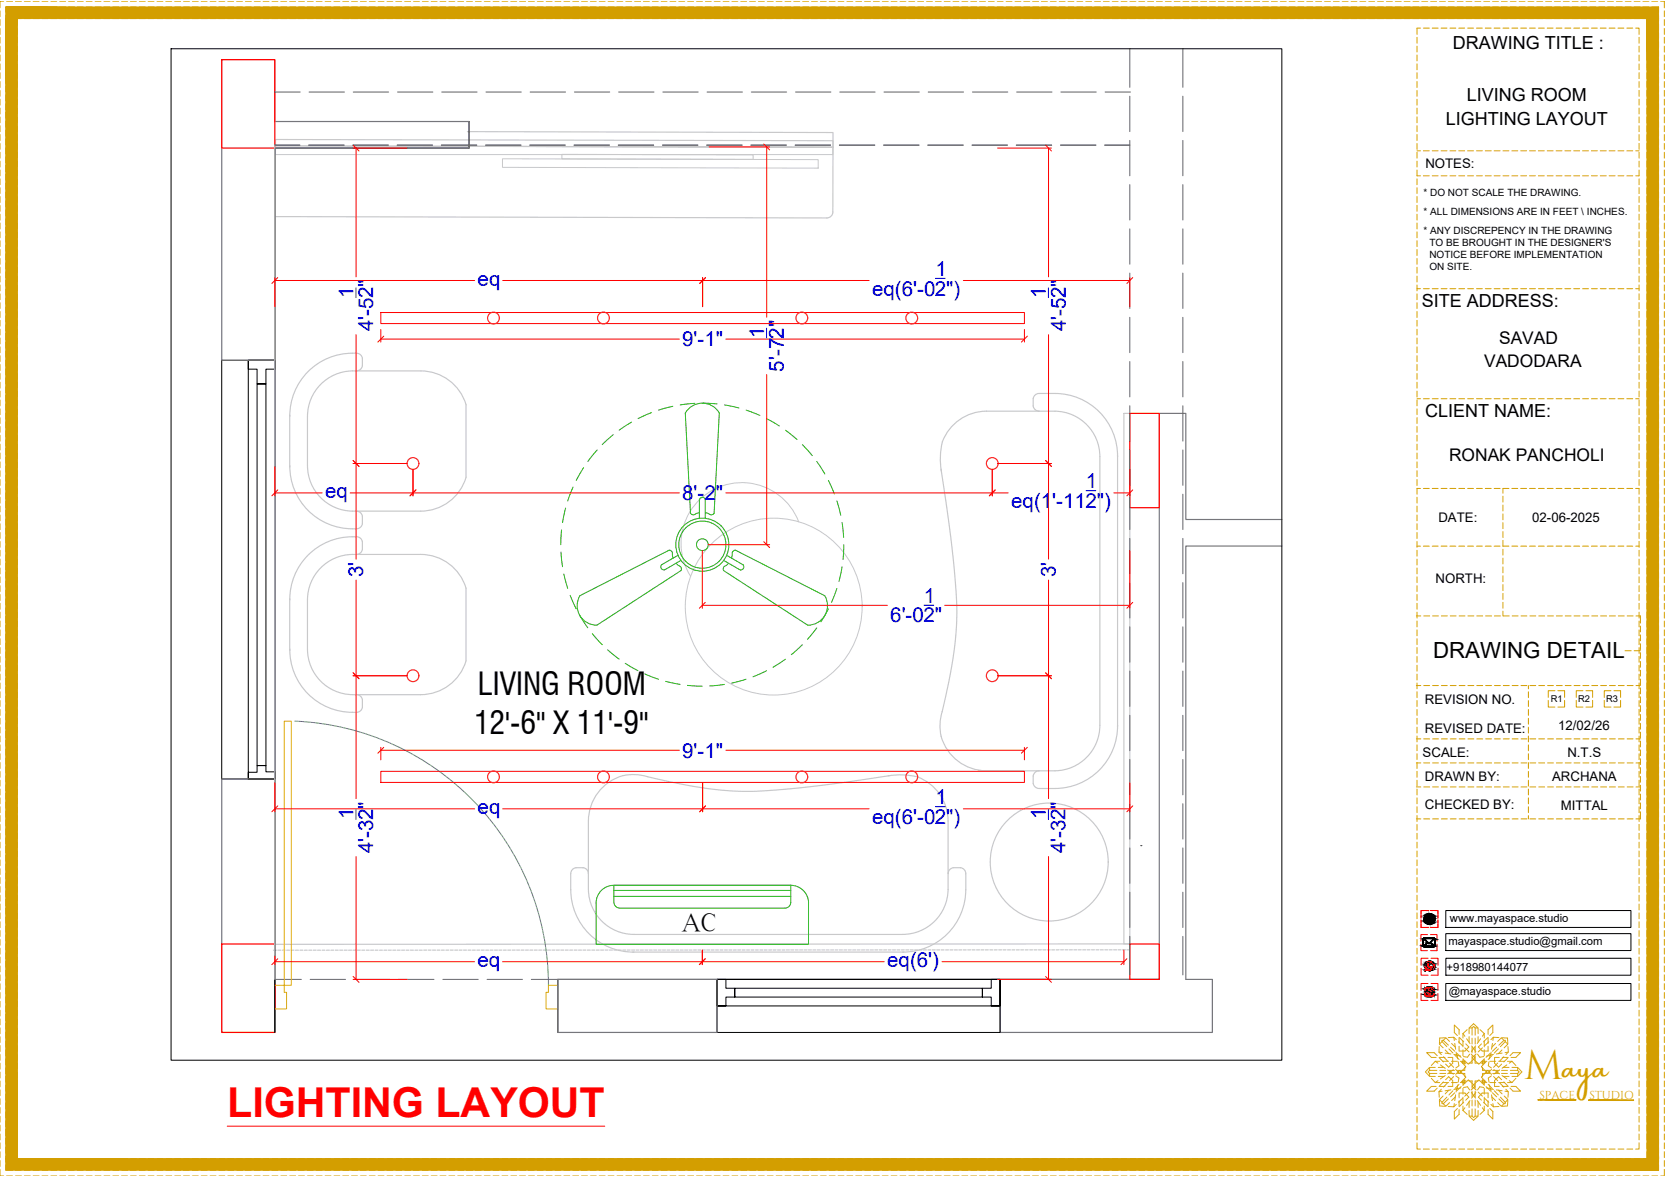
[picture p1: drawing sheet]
<svg xmlns="http://www.w3.org/2000/svg" width="420mm" height="297mm" viewBox="0 0 420 297" stroke-linecap="round" stroke-linejoin="round" font-family="sans-serif">
<defs><g id="words">
<text font-size="10.4" fill="#d39e00" x="384.6" y="272.4">M</text>
<text font-size="10.4" fill="#f00" x="57.3" y="282">LIGHTING LAYOUT</text>
<g font-size="7.9">
<text x="120.6" y="175.3">LIVING ROOM</text>
<text x="119.6" y="185.3">12'-6'' X 11'-9''</text>
</g>
<text font-size="7.4" fill="#d39e00" x="394.3" y="272.4">aya</text>
<text font-size="6.6" x="172" y="234.8">AC</text>
<text font-size="5.6" x="361.6" y="166">DRAWING DETAIL</text>
<g font-size="5.2" fill="#00f">
<text x="236.1" y="69.6">1</text>
<text x="89.2" y="75.1" transform="rotate(-90 89.2 75.1)">1</text>
<text x="120.5" y="72.1">eq</text>
<text x="220" y="74.6">eq(6'-02&quot;)</text>
<text x="263.9" y="75.1" transform="rotate(-90 263.9 75.1)">1</text>
<text x="94.2" y="83.6" transform="rotate(-90 94.2 83.6)">4'-52&quot;</text>
<text x="268.9" y="83.6" transform="rotate(-90 268.9 83.6)">4'-52&quot;</text>
<text x="172.1" y="87.4">9'-1&quot;</text>
<text x="192.8" y="85.3" transform="rotate(-90 192.8 85.3)">1</text>
<text x="197.8" y="85.4" transform="rotate(-90 197.8 85.4)">2&quot;</text>
<text x="197.8" y="93.8" transform="rotate(-90 197.8 93.8)">5'-7</text>
<text x="82" y="125.7">eq</text>
<text x="274" y="123.2">1</text>
<text x="172.1" y="126.2">8'-2&quot;</text>
<text x="255.2" y="128.2">eq(1'-112&quot;)</text>
<text x="91.7" y="145.7" transform="rotate(-90 91.7 145.7)">3'</text>
<text x="266.4" y="145.7" transform="rotate(-90 266.4 145.7)">3'</text>
<text x="233.1" y="152.1">1</text>
<text x="224.7" y="157.1">6'-02&quot;</text>
<text x="172.1" y="191.2">9'-1&quot;</text>
<text x="236.1" y="203">1</text>
<text x="89.2" y="206.8" transform="rotate(-90 89.2 206.8)">1</text>
<text x="94.2" y="204.1" transform="rotate(-90 94.2 204.1)">&quot;</text>
<text x="120.5" y="205.5">eq</text>
<text x="220" y="207.9">eq(6'-02&quot;)</text>
<text x="263.9" y="206.8" transform="rotate(-90 263.9 206.8)">1</text>
<text x="268.9" y="204.1" transform="rotate(-90 268.9 204.1)">&quot;</text>
<text x="94.2" y="215.3" transform="rotate(-90 94.2 215.3)">4'-32</text>
<text x="268.9" y="215.3" transform="rotate(-90 268.9 215.3)">4'-32</text>
<text x="120.5" y="244">eq</text>
<text x="223.9" y="244">eq(6')</text>
</g>
<g font-size="4.5">
<text x="366.6" y="12.4">DRAWING TITLE :</text>
<text x="370.2" y="25.5">LIVING ROOM</text>
<text x="364.9" y="31.6">LIGHTING LAYOUT</text>
<text x="358.8" y="77.5">SITE ADDRESS:</text>
<text x="359.6" y="105.2">CLIENT NAME:</text>
</g>
<g font-size="4.4">
<text x="378.3" y="86.9">SAVAD</text>
<text x="374.5" y="92.5">VADODARA</text>
<text x="365.7" y="116.4">RONAK PANCHOLI</text>
</g>
<g font-size="3.3">
<text x="359.7" y="42.3">NOTES:</text>
<text x="363" y="131.8">DATE:</text>
<text x="386.7" y="131.8">02-06-2025</text>
<text x="362.3" y="147.2">NORTH:</text>
<text x="359.6" y="177.8">REVISION NO.</text>
<text x="359.6" y="184.9">REVISED DATE:</text>
<text x="393.2" y="184.3">12/02/26</text>
<text x="359" y="191">SCALE:</text>
<text x="395.5" y="190.9">N.T.S</text>
<text x="359.6" y="197.1">DRAWN BY:</text>
<text x="391.7" y="197.2">ARCHANA</text>
<text x="359.6" y="204.1">CHECKED BY:</text>
<text x="393.9" y="204.5">MITTAL</text>
</g>
<g font-size="2.9">
<text x="365.9" y="232.7">www.mayaspace.studio</text>
<text x="365.5" y="238.5">mayaspace.studio@gmail.com</text>
<text x="365" y="245.1">+918980144077</text>
<text x="365.6" y="251">@mayaspace.studio</text>
</g>
<g font-size="2.9" fill="#d39e00">
<text x="388.5" y="277.2">SPACE</text>
<text x="401.1" y="277.2">STUDIO</text>
</g>
<g font-size="2.5">
<text x="359.2" y="49.3">* DO NOT SCALE THE DRAWING.</text>
<text x="359.2" y="54.2">* ALL DIMENSIONS ARE IN FEET \ INCHES.</text>
<text x="359.2" y="58.9">* ANY DISCREPENCY IN THE DRAWING</text>
<text x="360.7" y="62">TO BE BROUGHT IN THE DESIGNER'S</text>
<text x="360.7" y="65">NOTICE BEFORE IMPLEMENTATION</text>
<text x="360.7" y="68.1">ON SITE.</text>
</g>
<g font-size="2.4">
<text x="391.3" y="177.2">R1</text>
<text x="398.2" y="177.2">R2</text>
<text x="405.3" y="177.2">R3</text>
</g>
</g></defs>
<!-- layer: FURNITURE -->
<g fill="none" stroke="#c7c8ca" stroke-width=".3">
<path d="M69.5 35.2l140.7 .3v1.7l-140.7-.4zM117.9 33.2l92.3 .3v3.7l-92.3-.3M210.2 37.2v16.3a1.49 1.49 0 0 1-1.5 1.5l-139.2-.3M80.9 97a11.4 11.4 0 0 1 8-3.4h17.3a11.9 11.9 0 0 1 11.4 8.5v18.4a11.9 11.9 0 0 1-11.4 8.5h-17.3a11.5 11.5 0 0 1-11.3-11.5v-12.4a11.4 11.4 0 0 1 3.3-8.1zM91.4 90.5v1.8M91.4 90.4a1.85 1.85 0 0 0-2.5-1.3 15.8 15.8 0 0 0-15.8 16M91.4 92.3a1.5 1.5 0 0 1-1.4 1.3M73.1 104.8v13M73.1 117.5a15.8 15.8 0 0 0 15.8 16M237.5 118.4a274.8 274.8 0 0 1 4 36.5 111.3 111.3 0 0 1-4.1 26.2l-.2 2.4 .3 2.3M237.5 118.9a15.8 15.8 0 0 1 .8-8.5 11.9 11.9 0 0 1 10.6-6.6h17.4a11.5 11.5 0 0 1 11.2 11.4v67.9a11.5 11.5 0 0 1-11.2 11.4M262.2 103.8a1.5 1.5 0 0 1-1.5-1.3v-1.9a1.5 1.5 0 0 1 1.5-1.3 21.5 21.5 0 0 1 9.6 1 15.8 15.8 0 0 1 10.2 14.9"/>
<path d="M282 114.9v68.5M283.6 104.3h1.5v133.9h-1.5zM88.9 133.5h1.1M90 129a1.5 1.5 0 0 1 1.4 1.3M91.4 130.3v1.9M91.4 136.8v1.8M91.4 132.2a1.5 1.5 0 0 1-1.4 1.3M91.4 136.8a1.48 1.48 0 0 0-1.4-1.3 15.8 15.8 0 0 0-16.9 15.9M91.4 138.6a1.5 1.5 0 0 1-1.4 1.3M73.1 151.1v13M80.9 143.3a11.4 11.4 0 0 1 8-3.4h17.3a11.9 11.9 0 0 1 11.4 8.5v18.4a12 12 0 0 1-11.4 8.5h-17.3a11.5 11.5 0 0 1-11.3-11.5v-12.4a11.4 11.4 0 0 1 3.3-8.1zM73.1 163.8a15.8 15.8 0 0 0 15.8 16"/>
<path d="M90 175.3a1.5 1.5 0 0 1 1.4 1.3M91.4 176.6v1.9M91.4 178.5a1.85 1.85 0 0 1-2.5 1.3M224.1 195.8a15.8 15.8 0 0 1 8.5 .8 11.9 11.9 0 0 1 6.6 10.6M224.6 195.7a259.1 259.1 0 0 1-37.5 4 112.4 112.4 0 0 1-25.2-4 11.5 11.5 0 0 0-13.4 11.5M237.5 185.8a11.9 11.9 0 0 0 11.4 8.7h17.3M282 183a15.8 15.8 0 0 1-15.8 16h-4a1.52 1.52 0 0 1-1.5-1.3v-1.9a1.5 1.5 0 0 1 1.5-1.3M145.3 219h1.9a1.5 1.5 0 0 1 1.3 1.5M145.3 219a1.52 1.52 0 0 0-1.3 1.5 21.6 21.6 0 0 0 1 9.5 15.8 15.8 0 0 0 15 10.3M148.5 207.2v17.3a11.5 11.5 0 0 0 11.5 11.3M239.2 207.2v17.3a11.5 11.5 0 0 1-11.4 11.3h-67.8M69.3 238.3l.1 8.9"/>
<path d="M239.3 220.5a1.5 1.5 0 0 1 1.2-1.5h1.9a1.5 1.5 0 0 1 1.3 1.5 21.5 21.5 0 0 1-1 9.5 15.8 15.8 0 0 1-14.9 10.3M285.1 238.2l-216.1 .1M159.6 240.3h68.5"/>
<circle cx="264.8" cy="217.6" r="14.9"/>
</g>
<!-- layer: 0 -->
<path d="M141.8 39l48.3 .1v1.1l-48.3-.1zM126.8 40.1l79.7 .2v2.1l-79.7-.2z" fill="none" stroke="#c7c8ca" stroke-width=".25"/>
<!-- layer: FURNITURE -->
<g fill="none" stroke="#c7c8ca" stroke-width=".25">
<path d="M69.5 36.8l140.7 .4v1.8h-140.7zM201.5 131.7a15.4 15.4 0 0 0-21.2-8.3 15.4 15.4 0 0 0-6 22"/>
<circle cx="195.2" cy="153.1" r="22.3"/>
</g>
<!-- layer: GDR_FLOATING COLUMN -->
<g fill="none" stroke="#c7c8ca" stroke-width=".3">
<path d="M69 239.8h.7M70.1 239.8h.7M71.2 239.8h.8M72.3 239.8h.8M73.4 239.8h.8M74.6 239.8h.7M75.7 239.8h.7M76.8 239.8h.7M77.9 239.8h.8M79 239.8h.8M80.1 239.8h.8M81.3 239.8h.7"/>
<path d="M82.4 239.8h.7M84.2 239.8h-.7M84.6 239.8h.8M85.7 239.8h.8M86.8 239.8h.8M88 239.8h.7M89.1 239.8h.7M90.2 239.8h.7M91.3 239.8h.7M92.4 239.8h.8M93.5 239.8h.8M94.7 239.8h.7"/>
<path d="M95.8 239.8h.7M96.9 239.8h.7M98 239.8h.7M99.1 239.8h.8M100.2 239.8h.8M101.3 239.8h.8M102.5 239.8h.7M103.6 239.8h.7M104.7 239.8h.7M105.8 239.8h.8M106.9 239.8h.8M108 239.8h.8"/>
<path d="M109.2 239.8h.7M110.3 239.8h.7M111.4 239.8h.7M112.5 239.8h.8M113.6 239.8h.8M114.7 239.8h.8M115.9 239.8h.7M117 239.8h.7M118.1 239.8h.7M119.2 239.8h.8M120.3 239.8h.8M121.4 239.8h.8"/>
<path d="M122.6 239.8h.7M123.7 239.8h.7M124.8 239.8h.7M125.9 239.8h.7M127 239.8h.8M128.1 239.8h.8M130 239.8h-.8M130.4 239.8h.7M131.5 239.8h.7M132.6 239.8h.7M133.7 239.8h.8M134.8 239.8h.8"/>
<path d="M135.9 239.8h.8M137.1 239.8h.7M138.2 239.8h.7M139.3 239.8h.7M140.4 239.8h.7M141.5 239.8h.8M142.6 239.8h.8M143.8 239.8h.7M144.9 239.8h.7M146 239.8h.7M147.1 239.8h.7M148.2 239.8h.8"/>
<path d="M149.3 239.8h.8M150.5 239.8h.7M151.6 239.8h.7M152.7 239.8h.7M153.8 239.8h.7M154.9 239.8h.8M156 239.8h.8M157.2 239.8h.7M158.3 239.8h.7M159.4 239.8h.7M160.5 239.8h.7M161.6 239.8h.8"/>
<path d="M162.7 239.8h.8M163.8 239.8h.8M165 239.8h.7M166.1 239.8h.7M167.2 239.8h.7M168.3 239.8h.7M169.4 239.8h.8M170.5 239.8h.8M171.7 239.8h.7M172.8 239.8h.7M173.9 239.8h.7M175.7 239.8h-.7"/>
<path d="M176.1 239.8h.8M177.2 239.8h.8M178.4 239.8h.7M179.5 239.8h.7M180.6 239.8h.7M181.7 239.8h.7M182.8 239.8h.8M183.9 239.8h.8M185 239.8h.8M186.2 239.8h.7M187.3 239.8h.7M188.4 239.8h.7"/>
<path d="M189.5 239.8h.8M190.6 239.8h.8M191.7 239.8h.8M192.9 239.8h.7M194 239.8h.7M195.1 239.8h.7M196.2 239.8h.8M197.3 239.8h.8M198.4 239.7h.8M199.6 239.7h.7M200.7 239.7h.7M201.8 239.7h.7"/>
<path d="M202.9 239.7h.7M204 239.7h.8M205.1 239.7h.8M206.2 239.7h.8M207.4 239.7h.7M208.5 239.7h.7M209.6 239.7h.7M210.7 239.7h.8M211.8 239.7h.8M212.9 239.7h.8M214.1 239.7h.7M215.2 239.7h.7"/>
<path d="M216.3 239.7h.7M217.4 239.7h.8M218.5 239.7h.8M219.6 239.7h.8M221.5 239.7h-.7M221.9 239.7h.7M223 239.7h.7M224.1 239.7h.8M225.2 239.7h.8M226.3 239.7h.8M227.5 239.7h.7M228.6 239.7h.7"/>
<path d="M229.7 239.7h.7M230.8 239.7h.8M231.9 239.7h.8M233 239.7h.8M234.2 239.7h.7M235.3 239.7h.7M236.4 239.7h.7M237.5 239.7h.7M238.6 239.7h.8M239.7 239.7h.8M240.8 239.7h.8M242 239.7h.7"/>
<path d="M243.1 239.7h.7M244.9 239.7h-.7M245.3 239.7h.8M246.4 239.7h.8M247.5 239.7h.8M248.7 239.7h.7M249.8 239.7h.7M250.9 239.7h.7M252 239.7h.8M253.1 239.7h.8M254.2 239.7h.8M255.4 239.7h.7"/>
<path d="M256.5 239.7h.7M257.6 239.7h.7M258.7 239.7h.8M259.8 239.7h.8M260.9 239.7h.8M262.1 239.7h.7M263.2 239.7h.7M264.3 239.7h.7M265.4 239.7h.7M267.3 239.7h-.8M267.6 239.7h.8M268.7 239.7h.8"/>
<path d="M269.9 239.7h.7M271 239.7h.7M272.1 239.7h.7M273.2 239.7h.8M274.3 239.7h.8M275.4 239.7h.8M276.6 239.7h.7M277.7 239.7h.7M278.8 239.7h.7M279.9 239.7h.7M281 239.7h.8M282.1 239.7h.8"/>
<path d="M283.3 239.7h.7M284.4 239.7h.7"/>
</g>
<!-- layer: Labelling -->
<g fill="none" stroke="#636466" stroke-width=".25">
<path d="M285.1 12.3v9.7M298.5 12.3v9.7M69.3 36.6h6.4M69.3 23.2h6.5M77.9 36.6h8.9M78 23.2h8.9M89.1 36.6h8.9M89.1 23.2h9M100.2 36.6h8.9M100.3 23.2h8.9M111.4 36.6h8.9M111.5 23.2h8.9"/>
<path d="M122.5 36.6h9M122.6 23.2h9M133.7 36.6h8.9M133.8 23.2h8.9M144.9 36.6h8.9M144.9 23.2h9M156 36.6h9M156.1 23.2h8.9M167.2 36.6h8.9M167.3 23.2h8.9M178.3 36.6h9M178.4 23.2h9"/>
<path d="M189.5 36.6h8.9M189.6 23.2h8.9M200.7 36.6h8.9M200.7 23.2h9M211.8 36.6h8.9M211.9 23.2h8.9M223 36.6h8.9M223.1 23.2h8.9M234.1 36.6h9M234.2 23.2h9M245.3 36.6h8.9M245.4 23.2h8.9"/>
<path d="M256.5 36.6h8.9M256.6 23.2h8.9M267.6 36.6h8.9M267.7 23.2h8.9M278.8 36.6h6.3M278.9 23.2h6.4M285.1 24.3v8.9M285.1 35.4v9M298.5 24.3v8.9M298.5 35.4v9M285.1 46.6v8.9M285.1 57.8v8.9"/>
<path d="M298.5 46.6v8.9M298.5 57.8v8.9M285.1 68.9v8.9M298.5 68.9v8.9M285.1 80.1v8.9M285.1 91.2v9M298.5 80.1v8.9M298.5 91.2v9M285.1 102.4v8.9M285.1 113.6v8.9M298.5 102.4v8.9M298.5 113.6v8.9"/>
<path d="M285.1 124.7v8.9M285.1 135.9v8.9M298.5 124.7v8.9M298.5 135.9v8.9M285.1 147v9M285.1 158.2v8.9M298.5 147v9M298.5 158.2v8.9M285.1 169.4v8.9M298.5 169.4v8.9M285.1 180.5v8.9M285.1 191.7v8.9"/>
<path d="M298.5 180.5v8.9M298.5 191.7v8.9M285.1 202.8v9M285.1 214v8.9M298.5 202.8v9M298.5 214v8.9M285.1 225.2v8.9M285.1 236.3v9.7M298.5 225.2v8.9M298.5 236.3v9.7M69.3 247.2h6.7M78.3 247.2h8.9"/>
<path d="M89.4 247.2h9M100.6 247.2h8.9M111.7 247.2h9M122.9 247.2h8.9M134.1 247.2h6.7"/>
</g>
<!-- layer: GROUND FLOOR -->
<path d="M69.3 30.7h49.1v6.7h-49.1v223.2M69.3 90.9h-13.3v105.7h13.3M292.5 247.2h-151.7v13.4" fill="none" stroke="#000" stroke-width=".25"/>
<!-- layer: GROUND FLOOR ( DW_RAIL ) -->
<path d="M62.7 90.9h6.6v105.7h-6.6v-1.7h2.2v-1.7h2.2v-96.3h-2.2v-3.7h-2.2v-2.3h6.6v2.3h-2.2v3.7h-2.2v96.3h2.2v1.6h2.2v1.8h-6.6zM180.9 247.2h71.5v13.4h-71.5zM180.9 247.2h71.5v6.7h-2.3v-2.3h-2.2v-2.2h-62.5v2.2h-2.2v2.3h-2.3v-6.7h2.3v2.2h2.2v2.2h62.5v-2.2h2.2v-2.2h2.3v6.7h-71.5z" fill="none" stroke="#000" stroke-width=".25"/>
<!-- layer: GROUND FLOOR  ( PLINE ) -->
<path d="M56 15h13.3v15.7h49.1v6.7h-49.1v53.5h-13.3zM323.5 131.1h-24.3v-26.8h-6.7v142.9h-40.1v13.4h53.5v-13.4h-6.7v-109.4h24.3M56 196.6h13.3v64h-13.3zM140.8 247.2h40.1v13.4h-40.1z" fill="none" stroke="#767676" stroke-width=".3"/>
<!-- layer: COLUMN -->
<path d="M56 15h13.3v22.4h-13.3zM56 238.2h13.3v22.4h-13.3z" fill="none" stroke="#f00" stroke-width=".3"/>
<!-- layer: AR DOOR -->
<path d="M71.7 182h1.8v66.7h-1.8zM69.3 248.7h2.4v1.7h.6v4.2h-3zM138.4 248.7h2.4v5.9h-3v-4.2h.6z" fill="none" stroke="#ffbf00" stroke-width=".25"/>
<!-- layer: AR ELE-5 -->
<path d="M74.4 182a66.8 66.8 0 0 1 64 66.7" fill="none" stroke="#00b8b8" stroke-width=".25"/>
<!-- layer: FUR -->
<path d="M287.9 213.4h.1" fill="none" stroke="#545454" stroke-width=".25"/>
<!-- layer: Labelling -->
<path d="M285.1 104.3h7.4v23.8h-7.4zM285.1 238.2h7.4v9h-7.4z" fill="none" stroke="#f00" stroke-width=".3"/>
<!-- layer: furniture dimensions -->
<path d="M69.3 36.6v201.7" fill="none" stroke="#c7c8ca" stroke-width=".3"/>
<!-- layer: Electrical -->
<g fill="none" stroke="#2eb800" stroke-width=".25">
<path d="M147.3 118l-1.9 3.2M150.7 113.6l-2.4 2.9M154.7 109.7l-2.7 2.5M159.4 106.5l-3.2 2.1M164.4 104.1l-3.4 1.5M169.8 102.5l-3.6 1M175.4 101.8l-3.8 .4M177.2 101.8l3.8 .1M182.8 102.2l3.7 .8M188.3 103.5l3.4 1.3M193.4 105.6l3.3 1.9M198.2 108.6l2.9 2.3"/>
<path d="M202.5 112.2l2.5 2.8M206.1 116.5l2.1 3.1M141.6 139.3l.4 3.7M141.7 133.7l-.2 3.8M142.7 128.2l-.7 3.7M144.6 122.9l-1.3 3.5M176.5 130.8v-4.8a.79 .79 0 0 1 .7-.5 .79 .79 0 0 1 .8 .5v4.8M176.5 129.4l-1 .3a.83 .83 0 0 1-1.3-.2l-1.3-25.2a4.9 4.9 0 0 1 8.6 0l-1.3 25.2-.2 .2a1.43 1.43 0 0 1-1.7-.3h-.3M185.6 138.8l22.5 11.5a4.9 4.9 0 0 1-4.3 7.5l-21.2-13.8-.1-.3a1.45 1.45 0 0 1 1.1-1.3l.3-.3M185.6 138.8l-.3 .1a1.46 1.46 0 0 0-.6 1.6l-.1 .4M209 121.2l1.6 3.5M211.2 126.4l1 3.6"/>
<path d="M212.5 131.9l.4 3.7M212.9 137.5l-.2 3.7M142.3 144.9l1 3.6M143.9 150.2l1.5 3.5M146.3 155.3l2 3.1M146.3 150.3a4.9 4.9 0 0 0 4.3 7.5M149.5 159.9l2.5 2.8M169.8 140.9l-.1-1.1a.8 .8 0 0 0-.8-1l-22.6 11.5M170.6 142.1l.8 .7a.8 .8 0 0 1 .5 1.2l-21.3 13.8M171.1 140.1l-4.2 2.5a.79 .79 0 0 0 0 .9 .79 .79 0 0 0 .8 .3l4.1-2.4M183.4 140.1l4.1 2.4a.79 .79 0 0 1 .1 .9 .79 .79 0 0 1-.8 .4l-4.2-2.4M206.1 158.5l-2.3 2.9"/>
<path d="M209 153.7l-1.8 3.2M211.2 148.5l-1.4 3.5M212.5 143.1l-.8 3.6M153.3 164l2.9 2.3M157.8 167.4l3.2 1.9M162.7 170.1l3.5 1.3M168 172l3.6 .7M173.5 173l3.7 .2M182.8 172.7l-3.7 .4M188.3 171.4l-3.7 1M193.4 169.3l-3.4 1.5M198.2 166.4l-3.1 2"/>
<path d="M202.5 162.7l-2.8 2.5M154.9 224.7h44.6M154.9 226.2h44.6M154.9 223.4h44.6M154.9 223.4a4.5 4.5 0 0 0-4.5 4.5v10.4h53.6v-10.4a4.5 4.5 0 0 0-4.4-4.5M198.1 229.2h-41.7a1.51 1.51 0 0 1-1.5-1.5v-4.3h44.6l.1 4.3a1.5 1.5 0 0 1-1.5 1.5"/>
<circle cx="177.2" cy="137.5" r="6.7"/>
<circle cx="177.2" cy="137.5" r="1.49"/>
<circle cx="177.2" cy="137.5" r="6"/>
</g>
<circle cx="199.5" cy="223.4" r=".06" fill="#2eb800" stroke="#2eb800" stroke-width=".25"/>
<!-- layer: FURNITURE -->
<path d="M43.2 12.3h280.3v255.3h-280.3z" fill="none" stroke="#000" stroke-width=".25"/>
<!-- layer: Dimension -->
<g fill="none" stroke="#e0ac11" stroke-width=".25">
<path d="M370.2 259.8l-1 1M370.8 259.4l1.1-1 1 1M371.5 259.4h-.8v1.5M371.5 259.4v1.8M371.9 259.1l-.4 .3M371.9 259.1l.3 .3M372.2 259.4h.8v1.5M372.2 259.4v1.8M373.5 259.8l1 1M360.7 269.4l-1 1.1 1 1.1M360.8 270.9v.8h1.4M360.8 270.9h1.8"/>
<path d="M360.8 270.1l-.4 .4 .4 .4M360.8 270.1h1.8M361.2 272.1l1 1.1M362.2 273.2h1.1M362.2 267.8h1.1M362.2 267.8l-1 1.1M362.2 267.8l.7 .5M362.2 269.4h-1.4v.7M362.4 274.2h-1.2l-1.2 1.2h1.9l.8-.8M362.7 266.4l-.8-.7h-1.9l1.2 1.2h1.2M362.9 272.7l-.7 .5M362.9 271.7h1.5"/>
<path d="M362.9 269.4h1.5M363.1 265.5l.6 .6M363.2 274.2h1.4M363.2 266.9h1.4M363.2 264.1l-.1 1.4 .8 .1M363.2 267l1.1 1M363.2 277.7l.1 1.4 1.4 .1M363.3 270.9h1.5M363.3 270.1h1.5M363.5 268.7l1.2 .9M363.7 274.9l-.6 .6M363.9 262.9l-.7 .6 1 .9"/>
<path d="M363.9 278.2v.3h.3M363.9 262.9l1.2 1.3M363.9 275.4l-.8 .1 .1 1.4M364 273.2h1.5M364 267.8h1.5M364.2 276.6l-1 .9 .7 .7M364.2 262.6l.6-.7 1 .9M364.2 262.6h-.3v.3M364.2 262.6l1.3 1.2M364.2 266.7l1.1 1.1M364.3 273l-1.1 1.1M364.7 265.8l1.4 .2"/>
<path d="M364.7 265l.9 .9M364.7 271.4l-1.2 .9M364.7 261.9l-1.4 .1-.1 1.4M364.8 272.5l.8-.8 1 1v1.5h-1.2M365.1 276.9l-1.2 1.3M365.3 273.3l-1.1 1.1M365.3 270l1.5 1.1M365.4 266.9h1.2v1.4l-1 1-.8-.8M365.5 261.8h1.4l.1 .8M365.5 277.3l-1.3 1.2M365.6 270.9h1.5M365.6 270.1h1.5"/>
<path d="M365.6 275.1l-.9 1M365.6 264.7l1 1.1M365.8 278.3l-1 .9-.6-.7M365.8 268.3l1 1.1M366 264.3l1.1 1M366.1 275l-1.4 .3M366.3 273.2h1.5M366.3 267.8h1.5M366.3 263.3l1 1M366.6 275.3l-1 1M366.8 270l-1.5 1M366.8 271.7l-1 1.1"/>
<path d="M366.9 261.8l.6 .6M366.9 266.1l.8 .1 .2 1M367 278.5l-.1 .8-1.4-.1M367.1 263.3l.2 1.5M367.1 275.8l-1.1 1M367.2 266.3l1 1.1M367.3 276.8l-1 .9M367.3 276.3l-.2 1.5M367.3 271.1l.6-.6 .4 .4 .4-.4 1.2 1.3-1.2 1.3M367.4 271.5l.8 .6-.2 1M367.4 265.5l.2 .8 1 .2M367.5 278.7l-.6 .6"/>
<path d="M367.6 265.8l1.1 1M367.8 279.7l-.8 .8v1.9l1.2-1.2v-1.2M367.8 270.9h1.8v.8M367.9 273.8l-.2 1-.8 .1M368 268l.2 1-.8 .5M368 262.9l1.1 1M368.2 273.6l-1 1.1M368.2 261.1v-1.2l-1.2-1.2v1.9l.8 .8M368.2 277v-1.1h1.5l1 1-.8 .8M368.2 261.8v1.5M368.2 277.8v1.5M368.3 261.9l1.1 1"/>
<path d="M368.5 267.8h1.1v.8M368.6 274.6l-1 .1-.2 .9M368.7 267.9l1.2 1.3-1.2 1.3-.4-.4-.4 .4-.6-.6M368.7 274.2l-1.1 1.1M369.1 277.2l-1.1 1M369.2 267.2v1.1h.8M369.2 267.7h.5v.6h-.6v-.5M369.2 260.8v1.2M369.2 262.7v1.5M369.2 264.9v1.5M369.2 274.7v1.4M369.2 276.9v1.5"/>
<path d="M369.2 279.1v1.1M369.2 260.8l.5 .7M369.3 273.7l1.2-1.2 1.4 1.3-.4 .3 .4 .4-.7 .6M369.3 274.5l1-.2 .6 .8M369.4 278.2l-1.1 1M369.6 264.5l1.1 1M369.6 272.4v.8h-1.1M369.6 272.7h-.5v.5M369.6 269.4v.7h-1.8M369.7 272.8v.6h-.5M369.7 279.6l-.5 .6M369.9 263.4l.8 .8-1 1h-1.5v-1.1"/>
<path d="M370 272.8h-.8v1.1M370.1 262.1l.8 1.3M370.7 272.8h.8v1.8M370.7 275.6l-1.1 1M370.7 261.6v1.4M370.7 278.1v1.4M370.9 266l-.6 .8-1-.2M370.9 277.7l-.8 1.3M371.2 266l.7 .6-.4 .4 .4 .3-1.4 1.3-1.2-1.2M371.3 275.7l.6 .8-.5 .6M371.4 264l.5 .6-.6 .8M371.5 266.5v1.8h-.8"/>
<path d="M371.5 262v1.5M371.5 264.2v1.5M371.5 275.4v1.5M371.5 277.6v1.5M371.5 279.9v1.8M372.2 262v1.5M372.2 264.2v1.5M372.2 266.5v1.8h.8M372.2 275.4v1.5M372.2 277.6v1.5M372.2 279.9v1.8M372.3 264l-.4 .6 .5 .8"/>
<path d="M372.4 275.7l-.5 .8 .4 .6M372.5 266l-.6 .6 .3 .4-.3 .3 1.3 1.3 1.2-1.2M372.8 277.7l.8 1.3M372.9 266l.5 .8 1-.2M373 261.6v1.4M373 278.1v1.4M373 272.8h-.8v1.8M373 275.6l1.1 1M373.6 262.1l-.8 1.3M373.8 272.8h.7v1.1M373.8 263.4l-.7 .8 .9 1h1.5v-1.1M374.1 272.8v.6h.4"/>
<path d="M374.1 279.6l.4 .6M374.1 264.5l-1.1 1M374.1 272.4v.8h1.1M374.1 272.7h.6v.5M374.1 269.4v.7h1.8M374.4 278.2l1 1M374.4 274.5l-1-.2-.5 .8M374.4 273.7l-1.2-1.2-1.3 1.3 .3 .3-.3 .4 .6 .6M374.5 267.2v1.1h-.7M374.5 267.7h-.4v.6M374.5 260.8v1.2M374.5 262.7v1.5"/>
<path d="M374.5 264.9v1.5M374.5 274.7v1.4M374.5 276.9v1.5M374.5 279.1v1.1M374.5 260.8l-.4 .7M374.6 277.2l1.1 1M374.7 267.8v.5h-.6M375 274.2l1.1 1.1M375 267.9l-1.2 1.3 1.3 1.3 .3-.4 .4 .4 .6-.6M375.1 274.6l1.1 .1 .1 .9M375.2 267.8h-1.1v.8M375.4 261.9l-1 1"/>
<path d="M375.5 261.1v-1.2l1.2-1.2v1.9l-.8 .8M375.5 261.8v1.5M375.5 277v-1.1h-1.5l-.9 1 .7 .8M375.5 277.8v1.5M375.5 273.6l1.1 1.1M375.7 262.9l-1.1 1M375.7 268l-.1 1 .8 .5M375.9 273.8l.1 1 .9 .1M375.9 270.9h-1.8v.8M375.9 279.7l.8 .8v1.9l-1.2-1.2v-1.2M376 273.2h1.4M376 267.8h1.4"/>
<path d="M376.1 265.8l-1.1 1M376.2 278.7l.7 .6M376.3 265.5l-.1 .8-1.1 .2M376.4 271.5l-.8 .6 .1 1M376.4 271.1l-.6-.6-.4 .4-.3-.4-1.3 1.3 1.2 1.3M376.4 276.3l.2 1.5M376.5 276.8l.9 .9M376.6 266.3l-1.1 1.1M376.6 275.8l1.1 1M376.6 263.3l-.2 1.5M376.7 270.9h1.5M376.7 270.1h1.5"/>
<path d="M376.7 278.5l.2 .8 1.4-.1M376.9 261.8l-.7 .6M376.9 266.1l-.9 .1-.1 1M376.9 271.7l1 1.1M377 270l.8 .5M377.1 275.3l1 1M377.4 263.3l-.9 1M377.6 275l1.5 .3M377.7 264.3l-1.1 1M377.8 270.5l.6 .5M377.8 270.5l-.8 .6M377.9 278.3l1 .9 .6-.7"/>
<path d="M377.9 268.3l-1 1.1M378.1 264.7l-1 1.1M378.1 275.1l.9 1M378.2 273.2h1.5M378.2 267.8h1.5M378.2 277.3l1.3 1.2M378.3 261.8h-1.4l-.2 .8M378.3 266.9h-1.2v1.4l1.1 1 .7-.8M378.4 270l-.6 .5M378.5 273.3l1 1.1M378.6 276.9l1.2 1.3M378.9 270.9h1.5"/>
<path d="M378.9 270.1h1.5M378.9 272.5l-.7-.8-1.1 1v1.5h1.2M379 261.9l1.4 .1 .1 1.4M379 271.4l1.2 .9M379 265l-.9 .9M379.1 265.8l-1.5 .2M379.1 274.2h1.5M379.1 266.9h1.5M379.4 271.7h1.4M379.4 269.4h1.4M379.5 273l1 1.1M379.5 266.7l-1 1.1"/>
<path d="M379.5 262.6l-.6-.7-1 .9M379.5 262.6l-1.3 1.2M379.5 262.6h.3v.3M379.6 276.6l.9 .9-.7 .7M379.8 275.4l.8 .1-.1 1.4M379.8 262.9l.7 .6-.9 .9M379.8 278.2v.3h-.3M379.8 262.9l-1.2 1.3M380 274.9l.6 .6M380.2 268.7l-1.2 .9M380.4 273.2h1.1M380.4 267.8h1.1"/>
<path d="M380.5 277.7l-.1 1.4-1.4 .1M380.5 267l-1 1M380.5 264.1l.1 1.4-.8 .1M380.6 265.5l-.6 .6M380.9 272.7l.6 .5M381 266.4l.8-.7h1.9l-1.2 1.2h-1.2M381.1 270.9h1.9M381.1 270.1h1.9M381.3 274.2h1.2l1.2 1.2h-1.9l-.8-.8M381.5 269.4h1.5v.7M381.5 267.8l-.6 .5M381.5 267.8l1 1.1"/>
<path d="M382.5 272.1l-1 1.1M383 270.9v.8h-1.5M383 270.1l.3 .4-.3 .4M383 269.4l1 1.1-1 1.1M369.2 280.2l1 1M370.7 280.2v1.5h.8M370.8 281.7l1.1 1 1-1M371.5 281.7l.4 .3M372.2 281.7l-.3 .3M373 280.2v1.5h-.8M374.5 280.2l-1 1"/>
</g>
<g fill="#d39e00" stroke="#d39e00" stroke-width=".25">
<path d="M1.5 1.8l417 2.9v-2.9zM1.5 1.8l417 2.9h-417z"/>
<path d="M415.6 4.7l2.9 287.7v-287.7zM415.6 4.7l2.9 287.7h-2.9z"/>
<path d="M1.5 4.7l2.9 287.7v-287.7zM1.5 4.7l2.9 287.7h-2.9z"/>
<path d="M1.5 292.4l417 2.9v-2.9zM1.5 292.4l417 2.9h-417z"/>
<path d="M388.2 277.5l9.4 .1v-.1zM388.2 277.5l9.4 .1h-9.4z"/>
<path d="M400.9 277.6l11.3 .1zM400.9 277.6l11.3 .1z"/>
</g>
<g fill="none" stroke="#d39e00" stroke-width=".25">
<path d="M0 2.7v1.5M0 4.9v1.5M0 7.2v1.5M0 9.4v1.5M0 11.6v1.5M0 13.9v1.5M0 16.1v1.5M0 18.3v1.5M.9 .3h-.9v1.7M1.5 3.8v1.5M1.5 6.1v1.5M1.5 8.3v1.5"/>
<path d="M1.5 10.5v1.5M1.5 12.8v1.5M1.5 15v1.5M1.5 17.2v1.5M1.5 19.5v1.5M1.7 .3h1.5M3.2 1.8h-1.7v1.3M3.9 1.8h1.5M3.9 .3h1.5M4.4 7.2v1.5M4.4 9.4v1.5M4.4 11.6v1.5"/>
<path d="M4.4 13.9v1.5M4.4 16.1v1.5M4.4 18.3v1.5M5.4 4.7h-1v1.7M6.1 1.8h1.5M6.1 .3h1.5M6.1 4.7h1.5M8.4 1.8h1.5M8.4 .3h1.5M8.4 4.7h1.5M10.6 1.8h1.5M10.6 .3h1.5"/>
<path d="M10.6 4.7h1.5M12.8 1.8h1.5M12.8 .3h1.5M12.8 4.7h1.5M15.1 1.8h1.5M15.1 .3h1.5M15.1 4.7h1.5M17.3 1.8h1.5M17.3 .3h1.5M17.3 4.7h1.5M19.5 1.8h1.5M19.5 .3h1.5"/>
<path d="M19.5 4.7h1.5M21.8 1.8h1.5M21.8 .3h1.5M21.8 4.7h1.5M24 1.8h1.5M24 .3h1.5M24 4.7h1.5M26.2 1.8h1.5M26.2 .3h1.5M26.2 4.7h1.5M28.5 1.8h1.5M28.5 .3h1.5"/>
<path d="M28.5 4.7h1.5M30.7 1.8h1.5M30.7 .3h1.5M30.7 4.7h1.5M32.9 1.8h1.5M32.9 .3h1.5M32.9 4.7h1.5M35.2 1.8h1.4M35.2 .3h1.4M35.2 4.7h1.4M37.4 1.8h1.5M37.4 .3h1.5"/>
<path d="M37.4 4.7h1.5M39.6 1.8h1.5M39.6 .3h1.5M39.6 4.7h1.5M41.8 1.8h1.5M41.8 .3h1.5M41.8 4.7h1.5M44.1 1.8h1.5M44.1 .3h1.5M44.1 4.7h1.5M46.3 1.8h1.5M46.3 .3h1.5"/>
<path d="M46.3 4.7h1.5M48.5 1.8h1.5M48.5 .3h1.5M48.5 4.7h1.5M50.8 1.8h1.5M50.8 .3h1.5M50.8 4.7h1.5M53 1.8h1.5M53 .3h1.5M53 4.7h1.5M55.2 1.8h1.5M55.2 .3h1.5"/>
<path d="M55.2 4.7h1.5M57.5 1.8h1.5M57.5 .3h1.5M57.5 4.7h1.5M59.7 1.8h1.5M59.7 .3h1.5M59.7 4.7h1.5M61.9 1.8h1.5M61.9 .3h1.5M61.9 4.7h1.5M64.2 1.8h1.5M64.2 .3h1.5"/>
<path d="M64.2 4.7h1.5M66.4 1.8h1.5M66.4 .3h1.5M66.4 4.7h1.5M68.6 1.8h1.5M68.6 .3h1.5M68.6 4.7h1.5M70.9 1.8h1.5M70.9 .3h1.5M70.9 4.7h1.5M73.1 1.8h1.5M73.1 .3h1.5"/>
<path d="M73.1 4.7h1.5M75.3 1.8h1.5M75.3 .3h1.5M75.3 4.7h1.5M77.6 1.8h1.4M77.6 .3h1.4M77.6 4.7h1.4M79.8 1.8h1.5M79.8 .3h1.5M79.8 4.7h1.5M82 1.8h1.5M82 .3h1.5"/>
<path d="M82 4.7h1.5M84.3 1.8h1.4M84.3 .3h1.4M84.3 4.7h1.4M86.5 1.8h1.5M86.5 .3h1.5M86.5 4.7h1.5M88.7 1.8h1.5M88.7 .3h1.5M88.7 4.7h1.5M91 1.8h1.4M91 .3h1.4"/>
<path d="M91 4.7h1.4M93.2 1.8h1.5M93.2 .3h1.5M93.2 4.7h1.5M95.4 1.8h1.5M95.4 .3h1.5M95.4 4.7h1.5M97.7 1.8h1.4M97.7 .3h1.4M97.7 4.7h1.4M99.9 1.8h1.5M99.9 .3h1.5"/>
<path d="M99.9 4.7h1.5M102.1 1.8h1.5M102.1 .3h1.5M102.1 4.7h1.5M104.4 1.8h1.4M104.4 .3h1.4M104.4 4.7h1.4M106.6 1.8h1.5M106.6 .3h1.5M106.6 4.7h1.5M108.8 1.8h1.5M108.8 .3h1.5"/>
<path d="M108.8 4.7h1.5M111 1.8h1.5M111 .3h1.5M111 4.7h1.5M113.3 1.8h1.5M113.3 .3h1.5M113.3 4.7h1.5M115.5 1.8h1.5M115.5 .3h1.5M115.5 4.7h1.5M117.7 1.8h1.5M117.7 .3h1.5"/>
<path d="M117.7 4.7h1.5M120 1.8h1.5M120 .3h1.5M120 4.7h1.5M122.2 1.8h1.5M122.2 .3h1.5M122.2 4.7h1.5M124.4 1.8h1.5M124.4 .3h1.5M124.4 4.7h1.5M126.7 1.8h1.5M126.7 .3h1.5"/>
<path d="M126.7 4.7h1.5M128.9 1.8h1.5M128.9 .3h1.5M128.9 4.7h1.5M131.1 1.8h1.5M131.1 .3h1.5M131.1 4.7h1.5M133.4 1.8h1.5M133.4 .3h1.5M133.4 4.7h1.5M135.6 1.8h1.5M135.6 .3h1.5"/>
<path d="M135.6 4.7h1.5M137.8 1.8h1.5M137.8 .3h1.5M137.8 4.7h1.5M140.1 1.8h1.5M140.1 .3h1.5M140.1 4.7h1.5M142.3 1.8h1.5M142.3 .3h1.5M142.3 4.7h1.5M144.5 1.8h1.5M144.5 .3h1.5"/>
<path d="M144.5 4.7h1.5M146.8 1.8h1.4M146.8 .3h1.4M146.8 4.7h1.4M149 1.8h1.5M149 .3h1.5M149 4.7h1.5M151.2 1.8h1.5M151.2 .3h1.5M151.2 4.7h1.5M153.4 1.8h1.5M153.4 .3h1.5"/>
<path d="M153.4 4.7h1.5M155.7 1.8h1.5M155.7 .3h1.5M155.7 4.7h1.5M157.9 1.8h1.5M157.9 .3h1.5M157.9 4.7h1.5M160.1 1.8h1.5M160.1 .3h1.5M160.1 4.7h1.5M162.4 1.8h1.5M162.4 .3h1.5"/>
<path d="M162.4 4.7h1.5M164.6 1.8h1.5M164.6 .3h1.5M164.6 4.7h1.5M166.8 1.8h1.5M166.8 .3h1.5M166.8 4.7h1.5M169.1 1.8h1.5M169.1 .3h1.5M169.1 4.7h1.5M171.3 1.8h1.5M171.3 .3h1.5"/>
<path d="M171.3 4.7h1.5M173.5 1.8h1.5M173.5 .3h1.5M173.5 4.7h1.5M175.8 1.8h1.5M175.8 .3h1.5M175.8 4.7h1.5M178 1.8h1.5M178 .3h1.5M178 4.7h1.5M180.2 1.8h1.5M180.2 .3h1.5"/>
<path d="M180.2 4.7h1.5M182.5 1.8h1.5M182.5 .3h1.5M182.5 4.7h1.5M184.7 1.8h1.5M184.7 .3h1.5M184.7 4.7h1.5M186.9 1.8h1.5M186.9 .3h1.5M186.9 4.7h1.5M189.2 1.8h1.4M189.2 .3h1.4"/>
<path d="M189.2 4.7h1.4M191.4 1.8h1.5M191.4 .3h1.5M191.4 4.7h1.5M193.6 1.8h1.5M193.6 .3h1.5M193.6 4.7h1.5M195.9 1.8h1.4M195.9 .3h1.4M195.9 4.7h1.4M198.1 1.8h1.5M198.1 .3h1.5"/>
<path d="M198.1 4.7h1.5M200.3 1.8h1.5M200.3 .3h1.5M200.3 4.7h1.5M202.6 1.8h1.4M202.6 .3h1.4M202.6 4.7h1.4M204.8 1.8h1.5M204.8 .3h1.5M204.8 4.7h1.5M207 1.8h1.5M207 .3h1.5"/>
<path d="M207 4.7h1.5M209.3 1.8h1.4M209.3 .3h1.4M209.3 4.7h1.4M211.5 1.8h1.5M211.5 .3h1.5M211.5 4.7h1.5M213.7 1.8h1.5M213.7 .3h1.5M213.7 4.7h1.5M215.9 1.8h1.5M215.9 .3h1.5"/>
<path d="M215.9 4.7h1.5M218.2 1.8h1.5M218.2 .3h1.5M218.2 4.7h1.5M220.4 1.8h1.5M220.4 .3h1.5M220.4 4.7h1.5M222.6 1.8h1.5M222.6 .3h1.5M222.6 4.7h1.5M224.9 1.8h1.5M224.9 .3h1.5"/>
<path d="M224.9 4.7h1.5M227.1 1.8h1.5M227.1 .3h1.5M227.1 4.7h1.5M229.3 1.8h1.5M229.3 .3h1.5M229.3 4.7h1.5M231.6 1.8h1.5M231.6 .3h1.5M231.6 4.7h1.5M233.8 1.8h1.5M233.8 .3h1.5"/>
<path d="M233.8 4.7h1.5M236 1.8h1.5M236 .3h1.5M236 4.7h1.5M238.3 1.8h1.5M238.3 .3h1.5M238.3 4.7h1.5M240.5 1.8h1.5M240.5 .3h1.5M240.5 4.7h1.5M242.7 1.8h1.5M242.7 .3h1.5"/>
<path d="M242.7 4.7h1.5M245 1.8h1.5M245 .3h1.5M245 4.7h1.5M247.2 1.8h1.5M247.2 .3h1.5M247.2 4.7h1.5M249.4 1.8h1.5M249.4 .3h1.5M249.4 4.7h1.5M251.7 1.8h1.4M251.7 .3h1.4"/>
<path d="M251.7 4.7h1.4M253.9 1.8h1.5M253.9 .3h1.5M253.9 4.7h1.5M256.1 1.8h1.5M256.1 .3h1.5M256.1 4.7h1.5M258.3 1.8h1.5M258.3 .3h1.5M258.3 4.7h1.5M260.6 1.8h1.5M260.6 .3h1.5"/>
<path d="M260.6 4.7h1.5M262.8 1.8h1.5M262.8 .3h1.5M262.8 4.7h1.5M265 1.8h1.5M265 .3h1.5M265 4.7h1.5M267.3 1.8h1.5M267.3 .3h1.5M267.3 4.7h1.5M269.5 1.8h1.5M269.5 .3h1.5"/>
<path d="M269.5 4.7h1.5M271.7 1.8h1.5M271.7 .3h1.5M271.7 4.7h1.5M274 1.8h1.5M274 .3h1.5M274 4.7h1.5M276.2 1.8h1.5M276.2 .3h1.5M276.2 4.7h1.5M278.4 1.8h1.5M278.4 .3h1.5"/>
<path d="M278.4 4.7h1.5M280.7 1.8h1.5M280.7 .3h1.5M280.7 4.7h1.5M282.9 1.8h1.5M282.9 .3h1.5M282.9 4.7h1.5M285.1 1.8h1.5M285.1 .3h1.5M285.1 4.7h1.5M287.4 1.8h1.5M287.4 .3h1.5"/>
<path d="M287.4 4.7h1.5M289.6 1.8h1.5M289.6 .3h1.5M289.6 4.7h1.5M291.8 1.8h1.5M291.8 .3h1.5M291.8 4.7h1.5M294.1 1.8h1.5M294.1 .3h1.5M294.1 4.7h1.5M296.3 1.8h1.5M296.3 .3h1.5"/>
<path d="M296.3 4.7h1.5M298.5 1.8h1.5M298.5 .3h1.5M298.5 4.7h1.5M300.8 1.8h1.4M300.8 .3h1.4M300.8 4.7h1.4M303 1.8h1.5M303 .3h1.5M303 4.7h1.5M305.2 1.8h1.5M305.2 .3h1.5"/>
<path d="M305.2 4.7h1.5M307.5 1.8h1.4M307.5 .3h1.4M307.5 4.7h1.4M309.7 1.8h1.5M309.7 .3h1.5M309.7 4.7h1.5M311.9 1.8h1.5M311.9 .3h1.5M311.9 4.7h1.5M314.2 1.8h1.4M314.2 .3h1.4"/>
<path d="M314.2 4.7h1.4M316.4 1.8h1.5M316.4 .3h1.5M316.4 4.7h1.5M318.6 1.8h1.5M318.6 .3h1.5M318.6 4.7h1.5M320.9 1.8h1.4M320.9 .3h1.4M320.9 4.7h1.4M323.1 1.8h1.5M323.1 .3h1.5"/>
<path d="M323.1 4.7h1.5M325.3 1.8h1.5M325.3 .3h1.5M325.3 4.7h1.5M327.5 1.8h1.5M327.5 .3h1.5M327.5 4.7h1.5M329.8 1.8h1.5M329.8 .3h1.5M329.8 4.7h1.5M332 1.8h1.5M332 .3h1.5"/>
<path d="M332 4.7h1.5M334.2 1.8h1.5M334.2 .3h1.5M334.2 4.7h1.5M336.5 1.8h1.5M336.5 .3h1.5M336.5 4.7h1.5M338.7 1.8h1.5M338.7 .3h1.5M338.7 4.7h1.5M340.9 1.8h1.5M340.9 .3h1.5"/>
<path d="M340.9 4.7h1.5M343.2 1.8h1.5M343.2 .3h1.5M343.2 4.7h1.5M345.4 1.8h1.5M345.4 .3h1.5M345.4 4.7h1.5M347.6 1.8h1.5M347.6 .3h1.5M347.6 4.7h1.5M349.9 1.8h1.5M349.9 .3h1.5"/>
<path d="M349.9 4.7h1.5M352.1 1.8h1.5M352.1 .3h1.5M352.1 4.7h1.5M354.3 1.8h1.5M354.3 .3h1.5M354.3 4.7h1.5M356.6 1.8h1.4M356.6 .3h1.4M356.6 4.7h1.4M357.6 9.4v1.5M357.6 11.6v1.5"/>
<path d="M357.6 13.9v1.5M357.6 16.1v1.5M357.6 18.3v1.5M358.4 7.1h-.8v1.6M358.8 1.8h1.5M358.8 .3h1.5M358.8 4.7h1.5M359.2 7.1h1.5M361 1.8h1.5M361 .3h1.5M361 4.7h1.5M361.4 7.1h1.5"/>
<path d="M363.3 1.8h1.4M363.3 .3h1.4M363.3 4.7h1.4M363.7 7.1h1.4M365.5 1.8h1.5M365.5 .3h1.5M365.5 4.7h1.5M365.9 7.1h1.5M367.7 1.8h1.5M367.7 .3h1.5M367.7 4.7h1.5M368.1 7.1h1.5"/>
<path d="M370 1.8h1.4M370 .3h1.4M370 4.7h1.4M370.4 7.1h1.4M372.2 1.8h1.5M372.2 .3h1.5M372.2 4.7h1.5M372.6 7.1h1.5M374.4 1.8h1.5M374.4 .3h1.5M374.4 4.7h1.5M374.8 7.1h1.5"/>
<path d="M376.7 1.8h1.4M376.7 .3h1.4M376.7 4.7h1.4M377 7.1h1.5M378.9 1.8h1.5M378.9 .3h1.5M378.9 4.7h1.5M379.3 7.1h1.5M381.1 1.8h1.5M381.1 .3h1.5M381.1 4.7h1.5M381.5 7.1h1.5"/>
<path d="M383.3 1.8h1.5M383.3 .3h1.5M383.3 4.7h1.5M383.7 7.1h1.5M385.6 1.8h1.5M385.6 .3h1.5M385.6 4.7h1.5M386 7.1h1.5M387.8 1.8h1.5M387.8 .3h1.5M387.8 4.7h1.5M388.2 7.1h1.5"/>
<path d="M390 1.8h1.5M390 .3h1.5M390 4.7h1.5M390.4 7.1h1.5M392.3 1.8h1.5M392.3 .3h1.5M392.3 4.7h1.5M392.7 7.1h1.5M394.5 1.8h1.5M394.5 .3h1.5M394.5 4.7h1.5M394.9 7.1h1.5"/>
<path d="M396.7 1.8h1.5M396.7 .3h1.5M396.7 4.7h1.5M397.1 7.1h1.5M399 1.8h1.5M399 .3h1.5M399 4.7h1.5M399.4 7.1h1.5M401.2 1.8h1.5M401.2 .3h1.5M401.2 4.7h1.5M401.6 7.1h1.5"/>
<path d="M403.4 1.8h1.5M403.4 .3h1.5M403.4 4.7h1.5M403.8 7.1h1.5M405.7 1.8h1.5M405.7 .3h1.5M405.7 4.7h1.5M406.1 7.1h1.5M407.9 1.8h1.5M407.9 .3h1.5M407.9 4.7h1.5M408.3 7.1h1.5"/>
<path d="M410.1 1.8h1.5M410.1 .3h1.5M410.1 4.7h1.5M410.5 7.1h1.5M412.4 1.8h1.5M412.4 .3h1.5M412.4 4.7h1.5M412.8 7.1h.8v1.6M413.6 9.4v1.5M413.6 11.6v1.5M413.6 13.9v1.5M413.6 16.1v1.5"/>
<path d="M413.6 18.3v1.5M414.6 1.8h1.5M414.6 .3h1.5M414.6 4.7h1v1.7M415.6 7.2v1.5M415.6 9.4v1.5M415.6 11.6v1.5M415.6 13.9v1.5M415.6 16.1v1.5M415.6 18.3v1.5M416.8 1.8h1.7v1.3M416.8 .3h1.5"/>
<path d="M418.5 3.8v1.5M418.5 6.1v1.5M418.5 8.3v1.5M418.5 10.5v1.5M418.5 12.8v1.5M418.5 15v1.5M418.5 17.2v1.5M418.5 19.5v1.5M419.1 .3h.9v1.7M420 2.7v1.5M420 4.9v1.5M420 7.2v1.5"/>
<path d="M420 9.4v1.5M420 11.6v1.5M420 13.9v1.5M420 16.1v1.5M420 18.3v1.5M0 20.6v1.5M0 22.8v1.5M0 25v1.5M0 27.3v1.5M0 29.5v1.5M0 31.7v1.5M0 34v1.5"/>
<path d="M0 36.2v1.5M0 38.4v1.5M1.5 21.7v1.5M1.5 23.9v1.5M1.5 26.2v1.5M1.5 28.4v1.5M1.5 30.6v1.5M1.5 32.9v1.4M1.5 35.1v1.5M1.5 37.3v1.5M1.5 39.5v1.5M4.4 20.6v1.5"/>
<path d="M4.4 22.8v1.5M4.4 25v1.5M4.4 27.3v1.5M4.4 29.5v1.5M4.4 31.7v1.5M4.4 34v1.5M4.4 36.2v1.5M4.4 38.4v1.5M357.6 38.1h.8M357.6 20.6v1.5M357.6 22.8v1.5M357.6 25v1.5"/>
<path d="M357.6 27.3v1.5M357.6 29.5v1.5M357.6 31.7v1.5M357.6 34v1.5M357.6 36.2v1.5M357.6 38.4v1.5M359.2 38.1h1.5M361.4 38.1h1.5M363.7 38.1h1.4M365.9 38.1h1.5M368.1 38.1h1.5M370.4 38.1h1.4"/>
<path d="M372.6 38.1h1.5M374.8 38.1h1.5M377 38.1h1.5M379.3 38.1h1.5M381.5 38.1h1.5M383.7 38.1h1.5M386 38.1h1.5M388.2 38.1h1.5M390.4 38.1h1.5M392.7 38.1h1.5M394.9 38.1h1.5M397.1 38.1h1.5"/>
<path d="M399.4 38.1h1.5M401.6 38.1h1.5M403.8 38.1h1.5M406.1 38.1h1.5M408.3 38.1h1.5M410.5 38.1h1.5M412.8 38.1h.8M413.6 20.6v1.5M413.6 22.8v1.5M413.6 25v1.5M413.6 27.3v1.5M413.6 29.5v1.5"/>
<path d="M413.6 31.7v1.5M413.6 34v1.5M413.6 36.2v1.5M413.6 38.4v1.5M415.6 20.6v1.5M415.6 22.8v1.5M415.6 25v1.5M415.6 27.3v1.5M415.6 29.5v1.5M415.6 31.7v1.5M415.6 34v1.5M415.6 36.2v1.5"/>
<path d="M415.6 38.4v1.5M418.5 21.7v1.5M418.5 23.9v1.5M418.5 26.2v1.5M418.5 28.4v1.5M418.5 30.6v1.5M418.5 32.9v1.4M418.5 35.1v1.5M418.5 37.3v1.5M418.5 39.5v1.5M420 20.6v1.5M420 22.8v1.5"/>
<path d="M420 25v1.5M420 27.3v1.5M420 29.5v1.5M420 31.7v1.5M420 34v1.5M420 36.2v1.5M420 38.4v1.5M0 40.7v1.4M0 42.9v1.5M0 45.1v1.5M0 47.4v1.4M0 49.6v1.5"/>
<path d="M0 51.8v1.5M0 54.1v1.4M0 56.3v1.5M0 58.5v1.5M1.5 41.8v1.5M1.5 44v1.5M1.5 46.2v1.5M1.5 48.5v1.5M1.5 50.7v1.5M1.5 52.9v1.5M1.5 55.2v1.5M1.5 57.4v1.5"/>
<path d="M1.5 59.6v1.5M4.4 40.7v1.4M4.4 42.9v1.5M4.4 45.1v1.5M4.4 47.4v1.4M4.4 49.6v1.5M4.4 51.8v1.5M4.4 54.1v1.4M4.4 56.3v1.5M4.4 58.5v1.5M357.6 44.4h.8M357.6 40.7v1.4"/>
<path d="M357.6 42.9v1.5M357.6 45.1v1.5M357.6 47.4v1.4M357.6 49.6v1.5M357.6 51.8v1.5M357.6 54.1v1.4M357.6 56.3v1.5M357.6 58.5v1.5M359.2 44.4h1.5M361.4 44.4h1.5M363.7 44.4h1.4M365.9 44.4h1.5"/>
<path d="M368.1 44.4h1.5M370.4 44.4h1.4M372.6 44.4h1.5M374.8 44.4h1.5M377 44.4h1.5M379.3 44.4h1.5M381.5 44.4h1.5M383.7 44.4h1.5M386 44.4h1.5M388.2 44.4h1.5M390.4 44.4h1.5M392.7 44.4h1.5"/>
<path d="M394.9 44.4h1.5M397.1 44.4h1.5M399.4 44.4h1.5M401.6 44.4h1.5M403.8 44.4h1.5M406.1 44.4h1.5M408.3 44.4h1.5M410.5 44.4h1.5M412.8 44.4h.8M413.6 40.7v1.4M413.6 42.9v1.5M413.6 45.1v1.5"/>
<path d="M413.6 47.4v1.4M413.6 49.6v1.5M413.6 51.8v1.5M413.6 54.1v1.4M413.6 56.3v1.5M413.6 58.5v1.5M415.6 40.7v1.4M415.6 42.9v1.5M415.6 45.1v1.5M415.6 47.4v1.4M415.6 49.6v1.5M415.6 51.8v1.5"/>
<path d="M415.6 54.1v1.4M415.6 56.3v1.5M415.6 58.5v1.5M418.5 41.8v1.5M418.5 44v1.5M418.5 46.2v1.5M418.5 48.5v1.5M418.5 50.7v1.5M418.5 52.9v1.5M418.5 55.2v1.5M418.5 57.4v1.5M418.5 59.6v1.5"/>
<path d="M420 40.7v1.4M420 42.9v1.5M420 45.1v1.5M420 47.4v1.4M420 49.6v1.5M420 51.8v1.5M420 54.1v1.4M420 56.3v1.5M420 58.5v1.5M0 60.8v1.4M0 63v1.5M0 65.2v1.5"/>
<path d="M0 67.4v1.5M0 69.7v1.5M0 71.9v1.5M0 74.1v1.5M0 76.4v1.5M0 78.6v1.5M1.5 61.9v1.5M1.5 64.1v1.5M1.5 66.3v1.5M1.5 68.6v1.5M1.5 70.8v1.5M1.5 73v1.5"/>
<path d="M1.5 75.3v1.4M1.5 77.5v1.5M1.5 79.7v1.5M4.4 60.8v1.4M4.4 63v1.5M4.4 65.2v1.5M4.4 67.4v1.5M4.4 69.7v1.5M4.4 71.9v1.5M4.4 74.1v1.5M4.4 76.4v1.5M4.4 78.6v1.5"/>
<path d="M357.6 60.8v1.4M357.6 63v1.5M357.6 65.2v1.5M357.6 67.4v1.5M357.6 69.7v1.5M357.6 71.9v1.5M357.6 74.1v1.5M357.6 76.4v1.5M357.6 78.6v1.5M357.6 72.9h.8M359.2 72.9h1.5M361.4 72.9h1.5"/>
<path d="M363.7 72.9h1.4M365.9 72.9h1.5M368.1 72.9h1.5M370.4 72.9h1.4M372.6 72.9h1.5M374.8 72.9h1.5M377 72.9h1.5M379.3 72.9h1.5M381.5 72.9h1.5M383.7 72.9h1.5M386 72.9h1.5M388.2 72.9h1.5"/>
<path d="M390.4 72.9h1.5M392.7 72.9h1.5M394.9 72.9h1.5M397.1 72.9h1.5M399.4 72.9h1.5M401.6 72.9h1.5M403.8 72.9h1.5M406.1 72.9h1.5M408.3 72.9h1.5M410.5 72.9h1.5M412.8 72.9h.8M413.6 60.8v1.4"/>
<path d="M413.6 63v1.5M413.6 65.2v1.5M413.6 67.4v1.5M413.6 69.7v1.5M413.6 71.9v1.5M413.6 74.1v1.5M413.6 76.4v1.5M413.6 78.6v1.5M415.6 60.8v1.4M415.6 63v1.5M415.6 65.2v1.5M415.6 67.4v1.5"/>
<path d="M415.6 69.7v1.5M415.6 71.9v1.5M415.6 74.1v1.5M415.6 76.4v1.5M415.6 78.6v1.5M418.5 61.9v1.5M418.5 64.1v1.5M418.5 66.3v1.5M418.5 68.6v1.5M418.5 70.8v1.5M418.5 73v1.5M418.5 75.3v1.4"/>
<path d="M418.5 77.5v1.5M418.5 79.7v1.5M420 60.8v1.4M420 63v1.5M420 65.2v1.5M420 67.4v1.5M420 69.7v1.5M420 71.9v1.5M420 74.1v1.5M420 76.4v1.5M420 78.6v1.5M0 80.8v1.5"/>
<path d="M0 83.1v1.5M0 85.3v1.5M0 87.5v1.5M0 89.8v1.5M0 92v1.5M0 94.2v1.5M0 96.5v1.5M0 98.7v1.5M1.5 82v1.4M1.5 84.2v1.5M1.5 86.4v1.5M1.5 88.7v1.4"/>
<path d="M1.5 90.9v1.5M1.5 93.1v1.5M1.5 95.4v1.4M1.5 97.6v1.5M1.5 99.8v1.5M4.4 80.8v1.5M4.4 83.1v1.5M4.4 85.3v1.5M4.4 87.5v1.5M4.4 89.8v1.5M4.4 92v1.5M4.4 94.2v1.5"/>
<path d="M4.4 96.5v1.5M4.4 98.7v1.5M357.6 80.8v1.5M357.6 83.1v1.5M357.6 85.3v1.5M357.6 87.5v1.5M357.6 89.8v1.5M357.6 92v1.5M357.6 94.2v1.5M357.6 96.5v1.5M357.6 98.7v1.5M413.6 80.8v1.5"/>
<path d="M413.6 83.1v1.5M413.6 85.3v1.5M413.6 87.5v1.5M413.6 89.8v1.5M413.6 92v1.5M413.6 94.2v1.5M413.6 96.5v1.5M413.6 98.7v1.5M415.6 80.8v1.5M415.6 83.1v1.5M415.6 85.3v1.5M415.6 87.5v1.5"/>
<path d="M415.6 89.8v1.5M415.6 92v1.5M415.6 94.2v1.5M415.6 96.5v1.5M415.6 98.7v1.5M418.5 82v1.4M418.5 84.2v1.5M418.5 86.4v1.5M418.5 88.7v1.4M418.5 90.9v1.5M418.5 93.1v1.5M418.5 95.4v1.4"/>
<path d="M418.5 97.6v1.5M418.5 99.8v1.5M420 80.8v1.5M420 83.1v1.5M420 85.3v1.5M420 87.5v1.5M420 89.8v1.5M420 92v1.5M420 94.2v1.5M420 96.5v1.5M420 98.7v1.5M0 100.9v1.5"/>
<path d="M0 103.2v1.4M0 105.4v1.5M0 107.6v1.5M0 109.9v1.4M0 112.1v1.5M0 114.3v1.5M0 116.6v1.4M0 118.8v1.5M1.5 102v1.5M1.5 104.3v1.5M1.5 106.5v1.5M1.5 108.7v1.5"/>
<path d="M1.5 111v1.5M1.5 113.2v1.5M1.5 115.4v1.5M1.5 117.7v1.5M1.5 119.9v1.5M4.4 100.9v1.5M4.4 103.2v1.4M4.4 105.4v1.5M4.4 107.6v1.5M4.4 109.9v1.4M4.4 112.1v1.5M4.4 114.3v1.5"/>
<path d="M4.4 116.6v1.4M4.4 118.8v1.5M357.6 100.9v1.5M357.6 103.2v1.4M357.6 105.4v1.5M357.6 107.6v1.5M357.6 109.9v1.4M357.6 112.1v1.5M357.6 114.3v1.5M357.6 116.6v1.4M357.6 118.8v1.5M357.6 100.6h.8"/>
<path d="M359.2 100.6h1.5M361.4 100.6h1.5M363.7 100.6h1.4M365.9 100.6h1.5M368.1 100.6h1.5M370.4 100.6h1.4M372.6 100.6h1.5M374.8 100.6h1.5M377 100.6h1.5M379.3 100.6h1.5M381.5 100.6h1.5M383.7 100.6h1.5"/>
<path d="M386 100.6h1.5M388.2 100.6h1.5M390.4 100.6h1.5M392.7 100.6h1.5M394.9 100.6h1.5M397.1 100.6h1.5M399.4 100.6h1.5M401.6 100.6h1.5M403.8 100.6h1.5M406.1 100.6h1.5M408.3 100.6h1.5M410.5 100.6h1.5"/>
<path d="M412.8 100.6h.8M413.6 100.9v1.5M413.6 103.2v1.4M413.6 105.4v1.5M413.6 107.6v1.5M413.6 109.9v1.4M413.6 112.1v1.5M413.6 114.3v1.5M413.6 116.6v1.4M413.6 118.8v1.5M415.6 100.9v1.5M415.6 103.2v1.4"/>
<path d="M415.6 105.4v1.5M415.6 107.6v1.5M415.6 109.9v1.4M415.6 112.1v1.5M415.6 114.3v1.5M415.6 116.6v1.4M415.6 118.8v1.5M418.5 102v1.5M418.5 104.3v1.5M418.5 106.5v1.5M418.5 108.7v1.5M418.5 111v1.5"/>
<path d="M418.5 113.2v1.5M418.5 115.4v1.5M418.5 117.7v1.5M418.5 119.9v1.5M420 100.9v1.5M420 103.2v1.4M420 105.4v1.5M420 107.6v1.5M420 109.9v1.4M420 112.1v1.5M420 114.3v1.5M420 116.6v1.4"/>
<path d="M420 118.8v1.5M0 121v1.5M0 123.2v1.5M0 125.5v1.5M0 127.7v1.5M0 129.9v1.5M0 132.2v1.5M0 134.4v1.5M0 136.6v1.5M0 138.9v1.5M1.5 122.1v1.5M1.5 124.4v1.5"/>
<path d="M1.5 126.6v1.5M1.5 128.8v1.5M1.5 131.1v1.5M1.5 133.3v1.5M1.5 135.5v1.5M1.5 137.8v1.4M1.5 140v1.5M4.4 121v1.5M4.4 123.2v1.5M4.4 125.5v1.5M4.4 127.7v1.5M4.4 129.9v1.5"/>
<path d="M4.4 132.2v1.5M4.4 134.4v1.5M4.4 136.6v1.5M4.4 138.9v1.5M357.6 121v1.5M357.6 125.5v1.5M357.6 127.7v1.5M357.6 129.9v1.5M357.6 132.2v1.5M357.6 134.4v1.5M357.6 136.6v1.5M357.6 138.9v1.5"/>
<path d="M357.6 137.8h.8M358.4 123.3l-.8-.1v1.5M359.2 123.3h1.5M359.2 137.8h1.5M361.4 123.3h1.5M361.4 137.8h1.5M363.7 123.3h1.4M363.7 137.8h1.4M365.9 123.3h1.5M365.9 137.8h1.5M368.1 123.3h1.5M368.1 137.8h1.5"/>
<path d="M370.4 123.3h1.4M370.4 137.8h1.4M372.6 123.3h1.5M372.6 137.8h1.5M374.8 123.3h1.5M374.8 137.8h1.5M377 123.3h1.5M377 137.8h1.5M379.3 136.4v1.4h1.5M379.3 125.2v1.5M379.3 127.5v1.4M379.3 129.7v1.5"/>
<path d="M379.3 131.9v1.5M379.3 134.2v1.4M379.3 138.6v1.5M380.8 123.3h-1.5v1.2M381.5 123.3h1.5M381.5 137.8h1.5M383.7 123.3h1.5M383.7 137.8h1.5M386 123.3h1.5M386 137.8h1.5M388.2 123.3h1.5M388.2 137.8h1.5"/>
<path d="M390.4 123.3h1.5M390.4 137.8h1.5M392.7 123.3h1.5M392.7 137.8h1.5M394.9 123.3h1.5M394.9 137.8h1.5M397.1 123.3h1.5M397.1 137.8h1.5M399.4 123.3h1.5M399.4 137.8h1.5M401.6 123.3h1.5M401.6 137.8h1.5"/>
<path d="M403.8 123.3h1.5M403.8 137.8h1.5M406.1 123.3h1.5M406.1 137.8h1.5M408.3 123.3h1.5M408.3 137.8h1.5M410.5 123.3h1.5M410.5 137.8h1.5M412.8 123.3l.8-.1v1.5M412.8 137.8h.8M413.6 121v1.5M413.6 125.5v1.5"/>
<path d="M413.6 127.7v1.5M413.6 129.9v1.5M413.6 132.2v1.5M413.6 134.4v1.5M413.6 136.6v1.5M413.6 138.9v1.5M415.6 121v1.5M415.6 123.2v1.5M415.6 125.5v1.5M415.6 127.7v1.5M415.6 129.9v1.5M415.6 132.2v1.5"/>
<path d="M415.6 134.4v1.5M415.6 136.6v1.5M415.6 138.9v1.5M418.5 122.1v1.5M418.5 124.4v1.5M418.5 126.6v1.5M418.5 128.8v1.5M418.5 131.1v1.5M418.5 133.3v1.5M418.5 135.5v1.5M418.5 137.8v1.4M418.5 140v1.5"/>
<path d="M420 121v1.5M420 123.2v1.5M420 125.5v1.5M420 127.7v1.5M420 129.9v1.5M420 132.2v1.5M420 134.4v1.5M420 136.6v1.5M420 138.9v1.5M0 141.1v1.5M0 143.3v1.5M0 145.6v1.5"/>
<path d="M0 147.8v1.5M0 150v1.5M0 152.3v1.5M0 154.5v1.5M0 156.7v1.5M0 159v1.5M1.5 142.2v1.5M1.5 144.4v1.5M1.5 146.7v1.5M1.5 148.9v1.5M1.5 151.1v1.5M1.5 153.4v1.5"/>
<path d="M1.5 155.6v1.5M1.5 157.8v1.5M4.4 141.1v1.5M4.4 143.3v1.5M4.4 145.6v1.5M4.4 147.8v1.5M4.4 150v1.5M4.4 152.3v1.5M4.4 154.5v1.5M4.4 156.7v1.5M4.4 159v1.5M357.4 155.4h1.1"/>
<path d="M357.6 141.1v1.5M357.6 143.3v1.5M357.6 145.6v1.5M357.6 147.8v1.5M357.6 150v1.5M357.6 152.3v1.5M357.6 154.5v1.5M357.6 156.7v1.5M357.6 159v1.5M359.3 155.4h1.5M361.5 155.4h1.5M363.7 155.4h1.5"/>
<path d="M366 155.4h1.5M368.2 155.4h1.5M370.4 155.4h1.5M372.7 155.4h1.5M374.9 155.4h1.5M377.1 155.4h1.5M379.3 140.9v1.4M379.3 143.1v1.5M379.3 145.3v1.5M379.3 147.5v1.5M379.3 149.8v1.5M379.3 152v1.5"/>
<path d="M379.3 154.2v1.2M379.4 155.4h1.5M381.6 155.4h1.5M383.8 155.4h1.5M386.1 155.4h1.4M388.3 155.4h1.5M390.5 155.4h1.5M392.7 155.4h1.5M395 155.4h1.5M397.2 155.4h1.5M399.4 155.4h1.5M401.7 155.4h1.5"/>
<path d="M403.9 155.4h1.5M406.1 155.4h1.5M408.4 155.4h1.5M410.6 155.4h1.5M412.8 155.4h1.2v1.9M413.6 141.1v1.5M413.6 143.3v1.5M413.6 145.6v1.5M413.6 147.8v1.5M413.6 150v1.5M413.6 152.3v1.5M413.6 154.5v1.5"/>
<path d="M413.6 156.7v1.5M413.6 159v1.5M414 158v1.5M415.6 141.1v1.5M415.6 143.3v1.5M415.6 145.6v1.5M415.6 147.8v1.5M415.6 150v1.5M415.6 152.3v1.5M415.6 154.5v1.5M415.6 156.7v1.5M415.6 159v1.5"/>
<path d="M418.5 142.2v1.5M418.5 144.4v1.5M418.5 146.7v1.5M418.5 148.9v1.5M418.5 151.1v1.5M418.5 153.4v1.5M418.5 155.6v1.5M418.5 157.8v1.5M420 141.1v1.5M420 143.3v1.5M420 145.6v1.5M420 147.8v1.5"/>
<path d="M420 150v1.5M420 152.3v1.5M420 154.5v1.5M420 156.7v1.5M420 159v1.5M0 161.2v1.5M0 163.4v1.5M0 165.7v1.4M0 167.9v1.5M0 170.1v1.5M0 172.4v1.4M0 174.6v1.5"/>
<path d="M0 176.8v1.5M0 179v1.5M1.5 160.1v1.5M1.5 162.3v1.5M1.5 164.5v1.5M1.5 166.8v1.5M1.5 169v1.5M1.5 171.2v1.5M1.5 173.5v1.5M1.5 175.7v1.5M1.5 177.9v1.5M4.4 161.2v1.5"/>
<path d="M4.4 163.4v1.5M4.4 165.7v1.4M4.4 167.9v1.5M4.4 170.1v1.5M4.4 172.4v1.4M4.4 174.6v1.5M4.4 176.8v1.5M4.4 179v1.5M357.4 173h1.1M357.6 161.2v1.5M357.6 163.4v1.5M357.6 165.7v1.4"/>
<path d="M357.6 167.9v1.5M357.6 170.1v1.5M357.6 172.4v1.4M357.6 174.6v1.5M357.6 176.8v1.5M357.6 179v1.5M359.3 173h1.5M361.5 173h1.5M363.7 173h1.5M366 173h1.5M368.2 173h1.5M370.4 173h1.5"/>
<path d="M372.7 173h1.5M374.9 173h1.5M377.1 173h1.5M379.4 173h1.5M381.6 173h1.5M383.8 173h1.5M385.7 173v.8M385.7 174.6v1.5M385.7 176.8v1.5M385.7 179.1v1.4M386.1 173h1.4M388.3 173h1.5"/>
<path d="M390.5 173h1.5M390.7 176.7v1.7h1.7M392.4 174.3h-1.7v1.7M392.7 173h1.5M393.1 174.3h1.7v1.7M394.8 176.7v1.7h-1.7M395 173h1.5M397.2 173h1.5M397.8 176.7v1.7h1.6M399.4 174.3h-1.6v1.7M399.4 173h1.5M400.2 174.3h1.7v1.7"/>
<path d="M401.7 173h1.5M401.9 176.7v1.7h-1.7M403.9 173h1.5M404.8 176.7v1.7h1.7M406.1 173h1.5M406.5 174.3h-1.7v1.7M407.3 174.3h1.7v1.7M408.4 173h1.5M409 176.7v1.7h-1.7M410.1 164.2h1.5M410.6 173h1.5M412.4 164.2h1.6"/>
<path d="M412.8 173h1.2M413.6 161.2v1.5M413.6 163.4v1.5M413.6 165.7v1.4M413.6 167.9v1.5M413.6 170.1v1.5M413.6 172.4v1.4M413.6 174.6v1.5M413.6 176.8v1.5M413.6 179v1.5M414 160.2v1.5M414 162.5v1.4"/>
<path d="M414 164.7v1.5M414 166.9v1.5M414 169.1v1.5M414 171.4v1.5M414 173.6v1.5M414 175.8v1.5M414 178.1v1.5M415.6 161.2v1.5M415.6 163.4v1.5M415.6 165.7v1.4M415.6 167.9v1.5M415.6 170.1v1.5"/>
<path d="M415.6 172.4v1.4M415.6 174.6v1.5M415.6 176.8v1.5M415.6 179v1.5M418.5 160.1v1.5M418.5 162.3v1.5M418.5 164.5v1.5M418.5 166.8v1.5M418.5 169v1.5M418.5 171.2v1.5M418.5 173.5v1.5M418.5 175.7v1.5"/>
<path d="M418.5 177.9v1.5M420 161.2v1.5M420 163.4v1.5M420 165.7v1.4M420 167.9v1.5M420 170.1v1.5M420 172.4v1.4M420 174.6v1.5M420 176.8v1.5M420 179v1.5M0 181.3v1.5M0 183.5v1.5"/>
<path d="M0 185.7v1.5M0 188v1.5M0 190.2v1.5M0 192.4v1.5M0 194.7v1.5M0 196.9v1.5M0 199.1v1.5M1.5 180.2v1.4M1.5 182.4v1.5M1.5 184.6v1.5M1.5 186.9v1.4M1.5 189.1v1.5"/>
<path d="M1.5 191.3v1.5M1.5 193.6v1.4M1.5 195.8v1.5M1.5 198v1.5M4.4 181.3v1.5M4.4 183.5v1.5M4.4 185.7v1.5M4.4 188v1.5M4.4 190.2v1.5M4.4 192.4v1.5M4.4 194.7v1.5M4.4 196.9v1.5"/>
<path d="M4.4 199.1v1.5M357.4 186.5h1.1M357.4 192.5h1.1M357.4 198.6h1.1M357.6 181.3v1.5M357.6 183.5v1.5M357.6 185.7v1.5M357.6 188v1.5M357.6 190.2v1.5M357.6 192.4v1.5M357.6 194.7v1.5M357.6 196.9v1.5"/>
<path d="M357.6 199.1v1.5M359.3 186.5h1.5M359.3 192.5h1.5M359.3 198.6h1.5M361.5 186.5h1.5M361.5 192.5h1.5M361.5 198.6h1.5M363.7 186.5h1.5M363.7 192.5h1.5M363.7 198.6h1.5M366 186.5h1.5M366 192.5h1.5"/>
<path d="M366 198.6h1.5M368.2 186.5h1.5M368.2 192.5h1.5M368.2 198.6h1.5M370.4 186.5h1.5M370.4 192.5h1.5M370.4 198.6h1.5M372.7 186.5h1.5M372.7 192.5h1.5M372.7 198.6h1.5M374.9 186.5h1.5M374.9 192.5h1.5"/>
<path d="M374.9 198.6h1.5M377.1 186.5h1.5M377.1 192.5h1.5M377.1 198.6h1.5M379.4 186.5h1.5M379.4 192.5h1.5M379.4 198.6h1.5M381.6 186.5h1.5M381.6 192.5h1.5M381.6 198.6h1.5M383.8 186.5h1.5M383.8 192.5h1.5"/>
<path d="M383.8 198.6h1.5M385.7 181.3v1.5M385.7 183.5v1.5M385.7 185.7v1.5M385.7 188v1.5M385.7 190.2v1.5M385.7 192.4v1.5M385.7 194.7v1.5M385.7 196.9v1.5M385.7 199.1v1.5M386.1 186.5h1.4M386.1 192.5h1.4"/>
<path d="M386.1 198.6h1.4M388.3 186.5h1.5M388.3 192.5h1.5M388.3 198.6h1.5M390.5 186.5h1.5M390.5 192.5h1.5M390.5 198.6h1.5M392.7 186.5h1.5M392.7 192.5h1.5M392.7 198.6h1.5M395 186.5h1.5M395 192.5h1.5"/>
<path d="M395 198.6h1.5M397.2 186.5h1.5M397.2 192.5h1.5M397.2 198.6h1.5M399.4 186.5h1.5M399.4 192.5h1.5M399.4 198.6h1.5M401.7 186.5h1.5M401.7 192.5h1.5M401.7 198.6h1.5M403.9 186.5h1.5M403.9 192.5h1.5"/>
<path d="M403.9 198.6h1.5M406.1 186.5h1.5M406.1 192.5h1.5M406.1 198.6h1.5M408.4 186.5h1.5M408.4 192.5h1.5M408.4 198.6h1.5M410.6 186.5h1.5M410.6 192.5h1.5M410.6 198.6h1.5M412.8 186.5h1.2M412.8 192.5h1.2"/>
<path d="M412.8 198.6h1.2M413.6 181.3v1.5M413.6 183.5v1.5M413.6 185.7v1.5M413.6 188v1.5M413.6 190.2v1.5M413.6 192.4v1.5M413.6 194.7v1.5M413.6 196.9v1.5M413.6 199.1v1.5M414 180.3v1.5M414 182.5v1.5"/>
<path d="M414 184.8v1.5M414 187v1.5M414 189.2v1.5M414 191.5v1.5M414 193.7v1.5M414 195.9v1.5M414 198.2v1.5M415.6 181.3v1.5M415.6 183.5v1.5M415.6 185.7v1.5M415.6 188v1.5M415.6 190.2v1.5"/>
<path d="M415.6 192.4v1.5M415.6 194.7v1.5M415.6 196.9v1.5M415.6 199.1v1.5M418.5 180.2v1.4M418.5 182.4v1.5M418.5 184.6v1.5M418.5 186.9v1.4M418.5 189.1v1.5M418.5 191.3v1.5M418.5 193.6v1.4M418.5 195.8v1.5"/>
<path d="M418.5 198v1.5M420 181.3v1.5M420 183.5v1.5M420 185.7v1.5M420 188v1.5M420 190.2v1.5M420 192.4v1.5M420 194.7v1.5M420 196.9v1.5M420 199.1v1.5M0 201.4v1.5M0 203.6v1.5"/>
<path d="M0 205.8v1.5M0 208.1v1.4M0 210.3v1.5M0 212.5v1.5M0 214.8v1.4M0 217v1.5M0 219.2v1.5M1.5 200.3v1.4M1.5 202.5v1.5M1.5 204.7v1.5M1.5 206.9v1.5M1.5 209.2v1.5"/>
<path d="M1.5 211.4v1.5M1.5 213.6v1.5M1.5 215.9v1.5M1.5 218.1v1.5M4.4 201.4v1.5M4.4 203.6v1.5M4.4 205.8v1.5M4.4 208.1v1.4M4.4 210.3v1.5M4.4 212.5v1.5M4.4 214.8v1.4M4.4 217v1.5"/>
<path d="M4.4 219.2v1.5M357.4 206.7h1.1M357.6 201.4v1.5M357.6 203.6v1.5M357.6 205.8v1.5M357.6 208.1v1.4M357.6 210.3v1.5M357.6 212.5v1.5M357.6 214.8v1.4M357.6 217v1.5M357.6 219.2v1.5M359.3 206.7h1.5"/>
<path d="M361.5 206.7h1.5M363.7 206.7h1.5M366 206.7h1.5M368.2 206.7h1.5M370.4 206.7h1.5M372.7 206.7h1.5M374.9 206.7h1.5M377.1 206.7h1.5M379.4 206.7h1.5M381.6 206.7h1.5M383.8 206.7h1.5M385.7 201.4v1.5"/>
<path d="M385.7 203.6v1.5M385.7 205.8v.9M386.1 206.7h1.4M388.3 206.7h1.5M390.5 206.7h1.5M392.7 206.7h1.5M395 206.7h1.5M397.2 206.7h1.5M399.4 206.7h1.5M401.7 206.7h1.5M403.9 206.7h1.5M406.1 206.7h1.5"/>
<path d="M408.4 206.7h1.5M410.6 206.7h1.5M413.6 201.4v1.5M413.6 203.6v1.5M413.6 205.8v1.5M413.6 208.1v1.4M413.6 210.3v1.5M413.6 212.5v1.5M413.6 214.8v1.4M413.6 217v1.5M413.6 219.2v1.5M414 200.4v1.5"/>
<path d="M414 202.6v1.5M414 204.9v1.8h-1.2M415.6 201.4v1.5M415.6 203.6v1.5M415.6 205.8v1.5M415.6 208.1v1.4M415.6 210.3v1.5M415.6 212.5v1.5M415.6 214.8v1.4M415.6 217v1.5M415.6 219.2v1.5M418.5 200.3v1.4"/>
<path d="M418.5 202.5v1.5M418.5 204.7v1.5M418.5 206.9v1.5M418.5 209.2v1.5M418.5 211.4v1.5M418.5 213.6v1.5M418.5 215.9v1.5M418.5 218.1v1.5M420 201.4v1.5M420 203.6v1.5M420 205.8v1.5M420 208.1v1.4"/>
<path d="M420 210.3v1.5M420 212.5v1.5M420 214.8v1.4M420 217v1.5M420 219.2v1.5M0 221.5v1.4M0 223.7v1.5M0 225.9v1.5M0 228.2v1.4M0 230.4v1.5M0 232.6v1.5M0 234.9v1.4"/>
<path d="M0 237.1v1.5M0 239.3v1.5M1.5 220.3v1.5M1.5 222.6v1.5M1.5 224.8v1.5M1.5 227v1.5M1.5 229.3v1.5M1.5 231.5v1.5M1.5 233.7v1.5M1.5 236v1.5M1.5 238.2v1.5M4.4 221.5v1.4"/>
<path d="M4.4 223.7v1.5M4.4 225.9v1.5M4.4 228.2v1.4M4.4 230.4v1.5M4.4 232.6v1.5M4.4 234.9v1.4M4.4 237.1v1.5M4.4 239.3v1.5M357.6 221.5v1.4M357.6 223.7v1.5M357.6 225.9v1.5M357.6 228.2v1.4"/>
<path d="M357.6 230.4v1.5M357.6 232.6v1.5M357.6 234.9v1.4M357.6 237.1v1.5M357.6 239.3v1.5M413.6 221.5v1.4M413.6 223.7v1.5M413.6 225.9v1.5M413.6 228.2v1.4M413.6 230.4v1.5M413.6 232.6v1.5M413.6 234.9v1.4"/>
<path d="M413.6 237.1v1.5M413.6 239.3v1.5M415.6 221.5v1.4M415.6 223.7v1.5M415.6 225.9v1.5M415.6 228.2v1.4M415.6 230.4v1.5M415.6 232.6v1.5M415.6 234.9v1.4M415.6 237.1v1.5M415.6 239.3v1.5M418.5 220.3v1.5"/>
<path d="M418.5 222.6v1.5M418.5 224.8v1.5M418.5 227v1.5M418.5 229.3v1.5M418.5 231.5v1.5M418.5 233.7v1.5M418.5 236v1.5M418.5 238.2v1.5M420 221.5v1.4M420 223.7v1.5M420 225.9v1.5M420 228.2v1.4"/>
<path d="M420 230.4v1.5M420 232.6v1.5M420 234.9v1.4M420 237.1v1.5M420 239.3v1.5M0 241.5v1.5M0 243.8v1.5M0 246v1.5M0 248.2v1.5M0 250.5v1.5M0 252.7v1.5M0 254.9v1.5"/>
<path d="M0 257.2v1.5M0 259.4v1.5M1.5 240.4v1.5M1.5 242.7v1.4M1.5 244.9v1.5M1.5 247.1v1.5M1.5 249.4v1.4M1.5 251.6v1.5M1.5 253.8v1.5M1.5 256v1.5M1.5 258.3v1.5M4.4 241.5v1.5"/>
<path d="M4.4 243.8v1.5M4.4 246v1.5M4.4 248.2v1.5M4.4 250.5v1.5M4.4 252.7v1.5M4.4 254.9v1.5M4.4 257.2v1.5M4.4 259.4v1.5M357.6 241.5v1.5M357.6 243.8v1.5M357.6 246v1.5M357.6 248.2v1.5"/>
<path d="M357.6 250.5v1.5M357.6 252.7v1.5M357.6 254.9v1.5M357.6 257.2v1.5M357.6 259.4v1.5M413.6 241.5v1.5M413.6 243.8v1.5M413.6 246v1.5M413.6 248.2v1.5M413.6 250.5v1.5M413.6 252.7v1.5M413.6 254.9v1.5"/>
<path d="M413.6 257.2v1.5M413.6 259.4v1.5M415.6 241.5v1.5M415.6 243.8v1.5M415.6 246v1.5M415.6 248.2v1.5M415.6 250.5v1.5M415.6 252.7v1.5M415.6 254.9v1.5M415.6 257.2v1.5M415.6 259.4v1.5M418.5 240.4v1.5"/>
<path d="M418.5 242.7v1.4M418.5 244.9v1.5M418.5 247.1v1.5M418.5 249.4v1.4M418.5 251.6v1.5M418.5 253.8v1.5M418.5 256v1.5M418.5 258.3v1.5M420 241.5v1.5M420 243.8v1.5M420 246v1.5M420 248.2v1.5"/>
<path d="M420 250.5v1.5M420 252.7v1.5M420 254.9v1.5M420 257.2v1.5M420 259.4v1.5M0 261.6v1.5M0 263.9v1.5M0 266.1v1.5M0 268.3v1.5M0 270.6v1.5M0 272.8v1.5M0 275v1.5"/>
<path d="M0 277.3v1.4M0 279.5v1.5M1.5 260.5v1.5M1.5 262.7v1.5M1.5 265v1.5M1.5 267.2v1.5M1.5 269.4v1.5M1.5 271.7v1.5M1.5 273.9v1.5M1.5 276.1v1.5M1.5 278.4v1.5M4.4 261.6v1.5"/>
<path d="M4.4 263.9v1.5M4.4 266.1v1.5M4.4 268.3v1.5M4.4 270.6v1.5M4.4 272.8v1.5M4.4 275v1.5M4.4 277.3v1.4M4.4 279.5v1.5M357.6 261.6v1.5M357.6 263.9v1.5M357.6 266.1v1.5M357.6 268.3v1.5"/>
<path d="M357.6 270.6v1.5M357.6 272.8v1.5M357.6 275v1.5M357.6 277.3v1.4M357.6 279.5v1.5M389.2 277.5h-1l1 .1M389.9 277.6h1.5M389.9 277.5h1.5M392.2 277.6h1.4M392.2 277.5h1.4M394.4 277.6h1.5M394.4 277.5h1.5"/>
<path d="M396.6 277.5h1l-1 .1M401.7 277.6h-.8l.8 .1M402.5 277.6h1.5M402.5 277.7h1.5M404.7 277.6h1.5M404.7 277.7h1.5M407 277.6h1.4M407 277.7h1.4M409.2 277.6h1.5M409.2 277.7h1.5M411.4 277.6h.8l-.8 .1M413.6 261.6v1.5"/>
<path d="M413.6 263.9v1.5M413.6 266.1v1.5M413.6 268.3v1.5M413.6 270.6v1.5M413.6 272.8v1.5M413.6 275v1.5M413.6 277.3v1.4M413.6 279.5v1.5M415.6 261.6v1.5M415.6 263.9v1.5M415.6 266.1v1.5M415.6 268.3v1.5"/>
<path d="M415.6 270.6v1.5M415.6 272.8v1.5M415.6 275v1.5M415.6 277.3v1.4M415.6 279.5v1.5M418.5 260.5v1.5M418.5 262.7v1.5M418.5 265v1.5M418.5 267.2v1.5M418.5 269.4v1.5M418.5 271.7v1.5M418.5 273.9v1.5"/>
<path d="M418.5 276.1v1.5M418.5 278.4v1.5M420 261.6v1.5M420 263.9v1.5M420 266.1v1.5M420 268.3v1.5M420 270.6v1.5M420 272.8v1.5M420 275v1.5M420 277.3v1.4M420 279.5v1.5M0 295.1v1.7h.9"/>
<path d="M0 281.7v1.5M0 283.9v1.5M0 286.2v1.5M0 288.4v1.5M0 290.6v1.5M0 292.9v1.5M1.5 294v1.3h1.7M1.5 280.6v1.5M1.5 282.8v1.5M1.5 285.1v1.5M1.5 287.3v1.5M1.5 289.5v1.5"/>
<path d="M1.5 291.8v1.5M1.7 296.8h1.5M3.9 295.3h1.5M3.9 296.8h1.5M4.4 290.6v1.8h1M4.4 281.7v1.5M4.4 283.9v1.5M4.4 286.2v1.5M4.4 288.4v1.5M6.1 295.3h1.5M6.1 296.8h1.5M6.1 292.4h1.5"/>
<path d="M8.4 295.3h1.5M8.4 296.8h1.5M8.4 292.4h1.5M10.6 295.3h1.5M10.6 296.8h1.5M10.6 292.4h1.5M12.8 295.3h1.5M12.8 296.8h1.5M12.8 292.4h1.5M15.1 295.3h1.5M15.1 296.8h1.5M15.1 292.4h1.5"/>
<path d="M17.3 295.3h1.5M17.3 296.8h1.5M17.3 292.4h1.5M19.5 295.3h1.5M19.5 296.8h1.5M19.5 292.4h1.5M21.8 295.3h1.5M21.8 296.8h1.5M21.8 292.4h1.5M24 295.3h1.5M24 296.8h1.5M24 292.4h1.5"/>
<path d="M26.2 295.3h1.5M26.2 296.8h1.5M26.2 292.4h1.5M28.5 295.3h1.5M28.5 296.8h1.5M28.5 292.4h1.5M30.7 295.3h1.5M30.7 296.8h1.5M30.7 292.4h1.5M32.9 295.3h1.5M32.9 296.8h1.5M32.9 292.4h1.5"/>
<path d="M35.2 295.3h1.4M35.2 296.8h1.4M35.2 292.4h1.4M37.4 295.3h1.5M37.4 296.8h1.5M37.4 292.4h1.5M39.6 295.3h1.5M39.6 296.8h1.5M39.6 292.4h1.5M41.8 295.3h1.5M41.8 296.8h1.5M41.8 292.4h1.5"/>
<path d="M44.1 295.3h1.5M44.1 296.8h1.5M44.1 292.4h1.5M46.3 295.3h1.5M46.3 296.8h1.5M46.3 292.4h1.5M48.5 295.3h1.5M48.5 296.8h1.5M48.5 292.4h1.5M50.8 295.3h1.5M50.8 296.8h1.5M50.8 292.4h1.5"/>
<path d="M53 295.3h1.5M53 296.8h1.5M53 292.4h1.5M55.2 295.3h1.5M55.2 296.8h1.5M55.2 292.4h1.5M57.5 295.3h1.5M57.5 296.8h1.5M57.5 292.4h1.5M59.7 295.3h1.5M59.7 296.8h1.5M59.7 292.4h1.5"/>
<path d="M61.9 295.3h1.5M61.9 296.8h1.5M61.9 292.4h1.5M64.2 295.3h1.5M64.2 296.8h1.5M64.2 292.4h1.5M66.4 295.3h1.5M66.4 296.8h1.5M66.4 292.4h1.5M68.6 295.3h1.5M68.6 296.8h1.5M68.6 292.4h1.5"/>
<path d="M70.9 295.3h1.5M70.9 296.8h1.5M70.9 292.4h1.5M73.1 295.3h1.5M73.1 296.8h1.5M73.1 292.4h1.5M75.3 295.3h1.5M75.3 296.8h1.5M75.3 292.4h1.5M77.6 295.3h1.4M77.6 296.8h1.4M77.6 292.4h1.4"/>
<path d="M79.8 295.3h1.5M79.8 296.8h1.5M79.8 292.4h1.5M82 295.3h1.5M82 296.8h1.5M82 292.4h1.5M84.3 295.3h1.4M84.3 296.8h1.4M84.3 292.4h1.4M86.5 295.3h1.5M86.5 296.8h1.5M86.5 292.4h1.5"/>
<path d="M88.7 295.3h1.5M88.7 296.8h1.5M88.7 292.4h1.5M91 295.3h1.4M91 296.8h1.4M91 292.4h1.4M93.2 295.3h1.5M93.2 296.8h1.5M93.2 292.4h1.5M95.4 295.3h1.5M95.4 296.8h1.5M95.4 292.4h1.5"/>
<path d="M97.7 295.3h1.4M97.7 296.8h1.4M97.7 292.4h1.4M99.9 295.3h1.5M99.9 296.8h1.5M99.9 292.4h1.5M102.1 295.3h1.5M102.1 296.8h1.5M102.1 292.4h1.5M104.4 295.3h1.4M104.4 296.8h1.4M104.4 292.4h1.4"/>
<path d="M106.6 295.3h1.5M106.6 296.8h1.5M106.6 292.4h1.5M108.8 295.3h1.5M108.8 296.8h1.5M108.8 292.4h1.5M111 295.3h1.5M111 296.8h1.5M111 292.4h1.5M113.3 295.3h1.5M113.3 296.8h1.5M113.3 292.4h1.5"/>
<path d="M115.5 295.3h1.5M115.5 296.8h1.5M115.5 292.4h1.5M117.7 295.3h1.5M117.7 296.8h1.5M117.7 292.4h1.5M120 295.3h1.5M120 296.8h1.5M120 292.4h1.5M122.2 295.3h1.5M122.2 296.8h1.5M122.2 292.4h1.5"/>
<path d="M124.4 295.3h1.5M124.4 296.8h1.5M124.4 292.4h1.5M126.7 295.3h1.5M126.7 296.8h1.5M126.7 292.4h1.5M128.9 295.3h1.5M128.9 296.8h1.5M128.9 292.4h1.5M131.1 295.3h1.5M131.1 296.8h1.5M131.1 292.4h1.5"/>
<path d="M133.4 295.3h1.5M133.4 296.8h1.5M133.4 292.4h1.5M135.6 295.3h1.5M135.6 296.8h1.5M135.6 292.4h1.5M137.8 295.3h1.5M137.8 296.8h1.5M137.8 292.4h1.5M140.1 295.3h1.5M140.1 296.8h1.5M140.1 292.4h1.5"/>
<path d="M142.3 295.3h1.5M142.3 296.8h1.5M142.3 292.4h1.5M144.5 295.3h1.5M144.5 296.8h1.5M144.5 292.4h1.5M146.8 295.3h1.4M146.8 296.8h1.4M146.8 292.4h1.4M149 295.3h1.5M149 296.8h1.5M149 292.4h1.5"/>
<path d="M151.2 295.3h1.5M151.2 296.8h1.5M151.2 292.4h1.5M153.4 295.3h1.5M153.4 296.8h1.5M153.4 292.4h1.5M155.7 295.3h1.5M155.7 296.8h1.5M155.7 292.4h1.5M157.9 295.3h1.5M157.9 296.8h1.5M157.9 292.4h1.5"/>
<path d="M160.1 295.3h1.5M160.1 296.8h1.5M160.1 292.4h1.5M162.4 295.3h1.5M162.4 296.8h1.5M162.4 292.4h1.5M164.6 295.3h1.5M164.6 296.8h1.5M164.6 292.4h1.5M166.8 295.3h1.5M166.8 296.8h1.5M166.8 292.4h1.5"/>
<path d="M169.1 295.3h1.5M169.1 296.8h1.5M169.1 292.4h1.5M171.3 295.3h1.5M171.3 296.8h1.5M171.3 292.4h1.5M173.5 295.3h1.5M173.5 296.8h1.5M173.5 292.4h1.5M175.8 295.3h1.5M175.8 296.8h1.5M175.8 292.4h1.5"/>
<path d="M178 295.3h1.5M178 296.8h1.5M178 292.4h1.5M180.2 295.3h1.5M180.2 296.8h1.5M180.2 292.4h1.5M182.5 295.3h1.5M182.5 296.8h1.5M182.5 292.4h1.5M184.7 295.3h1.5M184.7 296.8h1.5M184.7 292.4h1.5"/>
<path d="M186.9 295.3h1.5M186.9 296.8h1.5M186.9 292.4h1.5M189.2 295.3h1.4M189.2 296.8h1.4M189.2 292.4h1.4M191.4 295.3h1.5M191.4 296.8h1.5M191.4 292.4h1.5M193.6 295.3h1.5M193.6 296.8h1.5M193.6 292.4h1.5"/>
<path d="M195.9 295.3h1.4M195.9 296.8h1.4M195.9 292.4h1.4M198.1 295.3h1.5M198.1 296.8h1.5M198.1 292.4h1.5M200.3 295.3h1.5M200.3 296.8h1.5M200.3 292.4h1.5M202.6 295.3h1.4M202.6 296.8h1.4M202.6 292.4h1.4"/>
<path d="M204.8 295.3h1.5M204.8 296.8h1.5M204.8 292.4h1.5M207 295.3h1.5M207 296.8h1.5M207 292.4h1.5M209.3 295.3h1.4M209.3 296.8h1.4M209.3 292.4h1.4M211.5 295.3h1.5M211.5 296.8h1.5M211.5 292.4h1.5"/>
<path d="M213.7 295.3h1.5M213.7 296.8h1.5M213.7 292.4h1.5M215.9 295.3h1.5M215.9 296.8h1.5M215.9 292.4h1.5M218.2 295.3h1.5M218.2 296.8h1.5M218.2 292.4h1.5M220.4 295.3h1.5M220.4 296.8h1.5M220.4 292.4h1.5"/>
<path d="M222.6 295.3h1.5M222.6 296.8h1.5M222.6 292.4h1.5M224.9 295.3h1.5M224.9 296.8h1.5M224.9 292.4h1.5M227.1 295.3h1.5M227.1 296.8h1.5M227.1 292.4h1.5M229.3 295.3h1.5M229.3 296.8h1.5M229.3 292.4h1.5"/>
<path d="M231.6 295.3h1.5M231.6 296.8h1.5M231.6 292.4h1.5M233.8 295.3h1.5M233.8 296.8h1.5M233.8 292.4h1.5M236 295.3h1.5M236 296.8h1.5M236 292.4h1.5M238.3 295.3h1.5M238.3 296.8h1.5M238.3 292.4h1.5"/>
<path d="M240.5 295.3h1.5M240.5 296.8h1.5M240.5 292.4h1.5M242.7 295.3h1.5M242.7 296.8h1.5M242.7 292.4h1.5M245 295.3h1.5M245 296.8h1.5M245 292.4h1.5M247.2 295.3h1.5M247.2 296.8h1.5M247.2 292.4h1.5"/>
<path d="M249.4 295.3h1.5M249.4 296.8h1.5M249.4 292.4h1.5M251.7 295.3h1.4M251.7 296.8h1.4M251.7 292.4h1.4M253.9 295.3h1.5M253.9 296.8h1.5M253.9 292.4h1.5M256.1 295.3h1.5M256.1 296.8h1.5M256.1 292.4h1.5"/>
<path d="M258.3 295.3h1.5M258.3 296.8h1.5M258.3 292.4h1.5M260.6 295.3h1.5M260.6 296.8h1.5M260.6 292.4h1.5M262.8 295.3h1.5M262.8 296.8h1.5M262.8 292.4h1.5M265 295.3h1.5M265 296.8h1.5M265 292.4h1.5"/>
<path d="M267.3 295.3h1.5M267.3 296.8h1.5M267.3 292.4h1.5M269.5 295.3h1.5M269.5 296.8h1.5M269.5 292.4h1.5M271.7 295.3h1.5M271.7 296.8h1.5M271.7 292.4h1.5M274 295.3h1.5M274 296.8h1.5M274 292.4h1.5"/>
<path d="M276.2 295.3h1.5M276.2 296.8h1.5M276.2 292.4h1.5M278.4 295.3h1.5M278.4 296.8h1.5M278.4 292.4h1.5M280.7 295.3h1.5M280.7 296.8h1.5M280.7 292.4h1.5M282.9 295.3h1.5M282.9 296.8h1.5M282.9 292.4h1.5"/>
<path d="M285.1 295.3h1.5M285.1 296.8h1.5M285.1 292.4h1.5M287.4 295.3h1.5M287.4 296.8h1.5M287.4 292.4h1.5M289.6 295.3h1.5M289.6 296.8h1.5M289.6 292.4h1.5M291.8 295.3h1.5M291.8 296.8h1.5M291.8 292.4h1.5"/>
<path d="M294.1 295.3h1.5M294.1 296.8h1.5M294.1 292.4h1.5M296.3 295.3h1.5M296.3 296.8h1.5M296.3 292.4h1.5M298.5 295.3h1.5M298.5 296.8h1.5M298.5 292.4h1.5M300.8 295.3h1.4M300.8 296.8h1.4M300.8 292.4h1.4"/>
<path d="M303 295.3h1.5M303 296.8h1.5M303 292.4h1.5M305.2 295.3h1.5M305.2 296.8h1.5M305.2 292.4h1.5M307.5 295.3h1.4M307.5 296.8h1.4M307.5 292.4h1.4M309.7 295.3h1.5M309.7 296.8h1.5M309.7 292.4h1.5"/>
<path d="M311.9 295.3h1.5M311.9 296.8h1.5M311.9 292.4h1.5M314.2 295.3h1.4M314.2 296.8h1.4M314.2 292.4h1.4M316.4 295.3h1.5M316.4 296.8h1.5M316.4 292.4h1.5M318.6 295.3h1.5M318.6 296.8h1.5M318.6 292.4h1.5"/>
<path d="M320.9 295.3h1.4M320.9 296.8h1.4M320.9 292.4h1.4M323.1 295.3h1.5M323.1 296.8h1.5M323.1 292.4h1.5M325.3 295.3h1.5M325.3 296.8h1.5M325.3 292.4h1.5M327.5 295.3h1.5M327.5 296.8h1.5M327.5 292.4h1.5"/>
<path d="M329.8 295.3h1.5M329.8 296.8h1.5M329.8 292.4h1.5M332 295.3h1.5M332 296.8h1.5M332 292.4h1.5M334.2 295.3h1.5M334.2 296.8h1.5M334.2 292.4h1.5M336.5 295.3h1.5M336.5 296.8h1.5M336.5 292.4h1.5"/>
<path d="M338.7 295.3h1.5M338.7 296.8h1.5M338.7 292.4h1.5M340.9 295.3h1.5M340.9 296.8h1.5M340.9 292.4h1.5M343.2 295.3h1.5M343.2 296.8h1.5M343.2 292.4h1.5M345.4 295.3h1.5M345.4 296.8h1.5M345.4 292.4h1.5"/>
<path d="M347.6 295.3h1.5M347.6 296.8h1.5M347.6 292.4h1.5M349.9 295.3h1.5M349.9 296.8h1.5M349.9 292.4h1.5M352.1 295.3h1.5M352.1 296.8h1.5M352.1 292.4h1.5M354.3 295.3h1.5M354.3 296.8h1.5M354.3 292.4h1.5"/>
<path d="M356.6 295.3h1.4M356.6 296.8h1.4M356.6 292.4h1.4M357.6 288.4v1.6h.8M357.6 281.7v1.5M357.6 283.9v1.5M357.6 286.2v1.5M358.8 295.3h1.5M358.8 296.8h1.5M358.8 292.4h1.5M359.2 290h1.5M361 295.3h1.5"/>
<path d="M361 296.8h1.5M361 292.4h1.5M361.4 290h1.5M363.3 295.3h1.4M363.3 296.8h1.4M363.3 292.4h1.4M363.7 290h1.4M365.5 295.3h1.5M365.5 296.8h1.5M365.5 292.4h1.5M365.9 290h1.5M367.7 295.3h1.5"/>
<path d="M367.7 296.8h1.5M367.7 292.4h1.5M368.1 290h1.5M370 295.3h1.4M370 296.8h1.4M370 292.4h1.4M370.4 290h1.4M372.2 295.3h1.5M372.2 296.8h1.5M372.2 292.4h1.5M372.6 290h1.5M374.4 295.3h1.5"/>
<path d="M374.4 296.8h1.5M374.4 292.4h1.5M374.8 290h1.5M376.7 295.3h1.4M376.7 296.8h1.4M376.7 292.4h1.4M377 290h1.5M378.9 295.3h1.5M378.9 296.8h1.5M378.9 292.4h1.5M379.3 290h1.5M381.1 295.3h1.5"/>
<path d="M381.1 296.8h1.5M381.1 292.4h1.5M381.5 290h1.5M383.3 295.3h1.5M383.3 296.8h1.5M383.3 292.4h1.5M383.7 290h1.5M385.6 295.3h1.5M385.6 296.8h1.5M385.6 292.4h1.5M386 290h1.5M387.8 295.3h1.5"/>
<path d="M387.8 296.8h1.5M387.8 292.4h1.5M388.2 290h1.5M390 295.3h1.5M390 296.8h1.5M390 292.4h1.5M390.4 290h1.5M392.3 295.3h1.5M392.3 296.8h1.5M392.3 292.4h1.5M392.7 290h1.5M394.5 295.3h1.5"/>
<path d="M394.5 296.8h1.5M394.5 292.4h1.5M394.9 290h1.5M396.7 295.3h1.5M396.7 296.8h1.5M396.7 292.4h1.5M397.1 290h1.5M399 295.3h1.5M399 296.8h1.5M399 292.4h1.5M399.4 290h1.5M401.2 295.3h1.5"/>
<path d="M401.2 296.8h1.5M401.2 292.4h1.5M401.6 290h1.5M403.4 295.3h1.5M403.4 296.8h1.5M403.4 292.4h1.5M403.8 290h1.5M405.7 295.3h1.5M405.7 296.8h1.5M405.7 292.4h1.5M406.1 290h1.5M407.9 295.3h1.5"/>
<path d="M407.9 296.8h1.5M407.9 292.4h1.5M408.3 290h1.5M410.1 295.3h1.5M410.1 296.8h1.5M410.1 292.4h1.5M410.5 290h1.5M412.4 295.3h1.5M412.4 296.8h1.5M412.4 292.4h1.5M413.6 288.4v1.6h-.8M413.6 281.7v1.5"/>
<path d="M413.6 283.9v1.5M413.6 286.2v1.5M414.6 295.3h1.5M414.6 296.8h1.5M415.6 290.6v1.8h-1M415.6 281.7v1.5M415.6 283.9v1.5M415.6 286.2v1.5M415.6 288.4v1.5M416.8 296.8h1.5M418.5 294v1.3h-1.7M418.5 280.6v1.5"/>
<path d="M418.5 282.8v1.5M418.5 285.1v1.5M418.5 287.3v1.5M418.5 289.5v1.5M418.5 291.8v1.5M420 295.1v1.7h-.9M420 281.7v1.5M420 283.9v1.5M420 286.2v1.5M420 288.4v1.5M420 290.6v1.5M420 292.9v1.5"/>
</g>
<!-- layer: 0 -->
<path d="M364.8 229.8h46.8v4.3h-46.8zM364.8 235.6h46.8v4.3h-46.8zM364.8 248.2h46.8v4.3h-46.8zM364.9 241.8h46.7v4.3h-46.7z" fill="none" stroke="#000" stroke-width=".25"/>
<!-- layer: Dimension -->
<g fill="#000" stroke="#000" stroke-width=".25">
<path d="M359.1 237h.1zM359.1 236.9h.1zM360.3 233.2h.9zM360.4 238h.4l-.2 .2zM360.5 230.6h.5zM360.6 245h.3zM360.6 242.6h.4zM361 244.1h.5zM361.3 249.6h.1zM361.3 249.9h.1z"/>
<path d="M359.1 237.1l.1 1.5zM359.1 237.1l.1 1.5z"/>
<path d="M359.1 236.9l.1 .1zM359.1 236.9l.1 .1z"/>
<path d="M359.1 237h.1zM359.1 237h.1z"/>
<path d="M359.1 238.8h.2zM359.1 238.8h.2z"/>
<path d="M359.1 238.8h.2zM359.1 238.8h.2zM359.1 238.8h.2zM359.1 238.8h.2z"/>
<path d="M359.1 238.7h.2zM359.1 238.7l.1 .1z"/>
<path d="M359.1 238.8h.2zM359.1 238.8h.2z"/>
<path d="M359.1 238.8h.2zM359.1 238.8h.2z"/>
<path d="M359.1 236.9h.2zM359.1 236.9h.3z"/>
<path d="M359.1 236.9h.3zM359.1 236.9h.3z"/>
<path d="M359.1 238.7h.2zM359.1 238.7h.2z"/>
<path d="M359.1 238.8h.3zM359.1 238.8h.3z"/>
<path d="M359.1 236.9h.3zM359.1 236.9h.3z"/>
<path d="M359.1 238.7h.3zM359.1 238.7h.2z"/>
<path d="M359.2 236.9l1.3 1zM359.2 236.9l1.3 1z"/>
<path d="M359.2 238.6h.2zM359.2 238.7h.2z"/>
<path d="M359.4 232l.1 .2zM359.4 232l.1 .2z"/>
<path d="M359.4 231.7h.1zM359.4 231.7h.1z"/>
<path d="M359.4 231.7l.1 .2zM359.4 231.7l.1 .2z"/>
<path d="M359.4 232.2h.1zM359.4 232.2h.1z"/>
<path d="M359.4 232.2l.2 .2zM359.4 232.2l.2 .2z"/>
<path d="M359.4 231.5l.1 .2zM359.4 231.5l.1 .2z"/>
<path d="M359.4 232.4h.2zM359.4 232.4h.2z"/>
<path d="M359.5 231.5h.1zM359.5 231.5h.1z"/>
<path d="M359.5 232.4l.2 .1zM359.5 232.4l.2 .1z"/>
<path d="M359.5 231.3l.1 .2zM359.5 231.3l.1 .2z"/>
<path d="M359.5 232.5l.2 .1zM359.5 232.5l.2 .1z"/>
<path d="M359.5 231.2h.2zM359.5 231.2l.2 .1z"/>
<path d="M359.5 232.6h.2zM359.5 232.6h.2z"/>
<path d="M359.6 232.6l.2 .1zM359.6 232.6l.2 .1z"/>
<path d="M359.6 231.2h.2zM359.6 231.2h.2z"/>
<path d="M359.6 231.2h.2zM359.6 231.2h.1z"/>
<path d="M359.7 231.1l.3 .1zM359.7 231.1l.3 .1z"/>
<path d="M359.7 232.8h.2zM359.7 232.8h.2z"/>
<path d="M359.7 231.1h.2zM359.7 231.1h.1z"/>
<path d="M359.7 232.8l.3 .1zM359.7 232.8l.3 .1z"/>
<path d="M359.9 232.6h.4zM359.9 232.6h.4z"/>
<path d="M359.8 230.9h.2zM359.7 231.1h.2z"/>
<path d="M359.6 231.2h.4zM359.6 231.2h.4z"/>
<path d="M359.6 232.7h.4zM359.6 232.7l.2 .1z"/>
<path d="M359.8 232.9l.3 .1zM359.8 232.9l.3 .1z"/>
<path d="M359.6 232.7h.4zM359.6 232.7h.4z"/>
<path d="M359.8 231.2h.2zM359.8 231.2h.2z"/>
<path d="M359.8 231.2h.4zM359.8 231.2h.4z"/>
<path d="M360.1 231.3h.7zM360.1 231.3h.7z"/>
<path d="M360.1 232.5h.7zM360.1 232.5h.7z"/>
<path d="M359.9 230.9h.2zM359.9 230.9h.1z"/>
<path d="M359.9 233h.3zM359.9 233h.3z"/>
<path d="M360 232l.2 .2zM360 232l.2 .2z"/>
<path d="M359.9 232.6h.3zM359.8 232.7h.2z"/>
<path d="M360 231.6l.1 .3zM360 231.6l.1 .3z"/>
<path d="M360 232.2h.2zM360 232.2h.2z"/>
<path d="M359.9 230.8h.3zM359.9 230.9h.2z"/>
<path d="M360 231.6h.2zM360 231.6h.2z"/>
<path d="M360 232.2l.2 .2zM360 232.2l.2 .2z"/>
<path d="M359.9 233l.5 .1zM359.9 233l.5 .1z"/>
<path d="M360.1 232.4h.1zM360.1 232.4h.1z"/>
<path d="M360.1 231.4l.1 .2v-.2zM360.1 231.4l.1 .2h-.2z"/>
<path d="M360.3 233.2l.7 .1zM360.5 233.3h.5z"/>
<path d="M359.4 238.6l.9-.6zM359.2 238.6l.9-.6z"/>
<path d="M359.9 231.3h.4zM359.9 231.3h.4z"/>
<path d="M359.9 231.3h.6zM359.9 231.3h.6z"/>
<path d="M359.9 232.6h.4zM359.9 232.6h.4z"/>
<path d="M359.9 231.2h.4zM359.9 231.2l.4 .1z"/>
<path d="M360.2 232.6l.2 .1zM360.2 232.6l.2 .1z"/>
<path d="M360.2 231.2h.2zM360.2 231.2h.1z"/>
<path d="M360 230.8h.4zM359.9 230.8h.3z"/>
<path d="M360 233.1h.4zM360 233.1h.4z"/>
<path d="M360.2 238h.2zM360.1 238h.2z"/>
<path d="M360.2 231.1h.2zM360.2 231.1l.2 .1z"/>
<path d="M360.2 232.7l.2 .1zM360.2 232.7l.2 .1z"/>
<path d="M360 230.7h.4zM360 230.7l.4 .1z"/>
<path d="M360 233.1h.6zM360 233.1h.6z"/>
<path d="M360.3 231h.1zM360.3 231l.1 .1z"/>
<path d="M360.3 232.8l.2 .1zM360.3 232.8l.2 .1z"/>
<path d="M360.3 237.9l.2 .1zM360.2 238h.3z"/>
<path d="M360 231.3h.6zM360 231.3h.6z"/>
<path d="M360 232.5h.5zM359.9 232.6h.4z"/>
<path d="M360.3 231h.2zM360.3 231h.1z"/>
<path d="M360.3 232.9l.3 .1zM360.3 232.9l.3 .1z"/>
<path d="M360.4 238h.2zM360.4 238h.2z"/>
<path d="M360.1 230.7h.5zM360 230.7h.4z"/>
<path d="M360.4 230.9h.2zM360.4 230.9l.1 .1z"/>
<path d="M360.4 233h.2zM360.4 233h.2z"/>
<path d="M360 231.3h.7zM360 231.3h.7z"/>
<path d="M360 232.5h.6zM360 232.5h.5z"/>
<path d="M360.4 233h.3zM360.4 233h.3z"/>
<path d="M360.5 230.8h.2zM360.5 230.8l.1 .1z"/>
<path d="M360.7 231.3h.1zM360.7 231.3h.1z"/>
<path d="M360.1 232.5h.6zM360.1 232.5h.5z"/>
<path d="M360.5 230.8h.3zM360.5 230.8h.3z"/>
<path d="M360.7 230.8l.1 .5v-.5zM360.7 230.8l.1 .5h-.1z"/>
<path d="M360.7 231.5l.1 .4v-.4zM360.7 231.5l.1 .4h-.1z"/>
<path d="M360.7 232l.1 .4v-.4zM360.7 232l.1 .4h-.1zM360.7 232.4h.1zM360.7 232.4h.1z"/>
<path d="M360.7 232.4h.3zM360.4 232.4h.6z"/>
<path d="M360.8 232.5h.6zM360.8 232.5h.6z"/>
<path d="M360.7 232.5h.1zM360.7 232.5h.1z"/>
<path d="M360.7 232.5l.1 .5v-.5zM360.7 232.5l.1 .5h-.1z"/>
<path d="M360.7 233h.1zM360.7 233h.1z"/>
<path d="M360.5 233h.3zM360.5 233h.3z"/>
<path d="M360.7 238h.1zM360.7 238h.1z"/>
<path d="M360.6 230.7l.4 .1zM360.6 230.7l.4 .1h-.5z"/>
<path d="M360.5 233.1h.4zM360.5 233.1h.4z"/>
<path d="M360.7 237.9l.3 .1zM360.7 237.9l.3 .1z"/>
<path d="M360.5 230.6h.7zM360.3 230.6h.9z"/>
<path d="M360.8 230.8l.2 .1zM360.8 230.8l.2 .1z"/>
<path d="M360.5 233h.5zM360.5 233l.4 .1z"/>
<path d="M360.4 231.5h.6zM360.4 231.5h.4zM360.7 231.5h.1zM360.7 231.5h.1z"/>
<path d="M360.4 232.4h.6zM360.4 232.4h.6z"/>
<path d="M360.4 232.4h.8zM360.2 232.4h1z"/>
<path d="M360.8 230.9l.3 .1zM360.8 230.9l.3 .1z"/>
<path d="M360.8 233h.2zM360.8 233h.2z"/>
<path d="M360.8 238h.3zM360.8 238h.3z"/>
<path d="M360.9 231h.3zM360.9 231h.3z"/>
<path d="M360.9 232.9h.2zM360.8 233h.2z"/>
<path d="M360.9 238l1.1 .6zM360.9 238l1.1 .6z"/>
<path d="M361 231l.2 .1zM361 231l.2 .1z"/>
<path d="M361 232.8h.2zM361 232.8l.1 .1z"/>
<path d="M360.3 230.6l1 .1zM360.1 230.7h1.2z"/>
<path d="M361.1 231.1l.2 .1zM361.1 231.1l.2 .1z"/>
<path d="M360.2 231.4h1zM360.2 231.4l.8 .1zM360.4 231.5h.6zM360.4 231.5h.6z"/>
<path d="M361.1 232.7h.1zM361.1 232.7l.1 .1z"/>
<path d="M361.1 232.7h.2zM361.1 232.7h.1z"/>
<path d="M361.1 232.6h.2zM361.1 232.6l.2 .1z"/>
<path d="M360.9 230.7h.5zM360.9 230.7h.5z"/>
<path d="M360.1 233.1h1.2zM360.1 233.1l1.1 .1z"/>
<path d="M360.1 231.4h1.3zM360.1 231.4h1.3z"/>
<path d="M360.1 232.5h1.3zM360.1 232.5h1.3z"/>
<path d="M361.2 231.4l.2 .2zM361.2 231.4l.2 .2z"/>
<path d="M360.1 232.4h1.3zM360.1 232.4l1.2 .1z"/>
<path d="M360.1 231.3h1.3zM360.1 231.3l1.2 .1z"/>
<path d="M360.8 232.5h.6zM360.8 232.5h.6z"/>
<path d="M361 230.7l.4 .1zM361 230.7l.4 .1z"/>
<path d="M361.1 233.1h.3zM360.9 233.1h.4z"/>
<path d="M361.1 230.8h.4zM361.1 230.8h.4z"/>
<path d="M361.3 231.6h.1zM361.3 231.6h.1z"/>
<path d="M361.3 231.6l.2 .3zM361.3 231.6l.2 .3z"/>
<path d="M361.3 232.2h.1zM361.3 232.2h.1z"/>
<path d="M361.3 232.2l.1 .2v-.2zM361.3 232.2l.1 .2h-.2z"/>
<path d="M361.1 233.1h.3zM361.1 233.1h.3z"/>
<path d="M361 231.3h.4zM360.8 231.3h.6z"/>
<path d="M361 232.5l.5 .1zM361 232.5l.5 .1z"/>
<path d="M361.3 232l.1 .2zM361.3 232l.1 .2z"/>
<path d="M361.2 231.3h.3zM361.1 231.3h.4z"/>
<path d="M361.1 231.3h.4zM361 231.3h.4z"/>
<path d="M361.1 232.6h.4zM361.1 232.6h.4z"/>
<path d="M361.2 232.6h.4zM361.2 232.6h.4z"/>
<path d="M361.3 233h.2zM361.1 233.1h.3z"/>
<path d="M361.3 230.8l.3 .1zM361.3 230.8l.3 .1z"/>
<path d="M361.4 230.9l.3 .1zM361.4 230.9l.3 .1z"/>
<path d="M361.6 231.1h.2zM361.6 231.1h.2z"/>
<path d="M361.1 231.2h.5zM361.1 231.2l.4 .1z"/>
<path d="M361.3 232.6l.4 .1zM361.3 232.6l.4 .1z"/>
<path d="M361.4 233h.2zM361.3 233h.2z"/>
<path d="M361.6 231.1h.2zM361.6 231.1h.2z"/>
<path d="M361.5 231.1l.2 .1zM361.5 231.2h.2z"/>
<path d="M361.5 232.9h.2zM361.4 233h.2z"/>
<path d="M361.5 231l.3 .1zM361.5 231l.3 .1z"/>
<path d="M361.5 231.2h.2zM361.4 231.2h.3z"/>
<path d="M361.7 231.2h.2zM361.7 231.2h.2z"/>
<path d="M361.4 231.2h.3zM361.3 231.2h.3z"/>
<path d="M361.6 231.1h.2zM361.6 231.1h.2z"/>
<path d="M361.6 232.8h.2zM361.5 232.9h.2z"/>
<path d="M361.6 231.1h.2zM361.6 231.1h.2z"/>
<path d="M361.6 232.8h.2zM361.6 232.8h.2z"/>
<path d="M361.6 231.1h.2zM361.6 231.1h.2z"/>
<path d="M361.6 231.1h.2zM361.6 231.1h.2z"/>
<path d="M361.6 231.1l.3 .1zM361.6 231.1l.3 .1z"/>
<path d="M359.4 236.8h2.5zM359.3 236.8h2.6z"/>
<path d="M361.5 232.7h.3zM361.5 232.7l.3 .1z"/>
<path d="M361.7 231.2h.2zM361.7 231.2h.2z"/>
<path d="M361.4 232.7h.5zM361.4 232.7h.4z"/>
<path d="M359.3 236.8h2.6zM359.3 236.8h2.6z"/>
<path d="M359.3 238.9h2.6zM359.3 238.9h2.5z"/>
<path d="M361.7 231.2h.2zM361.7 231.2h.2z"/>
<path d="M361.7 232.6h.2zM361.7 232.6l.2 .1z"/>
<path d="M359.3 236.8h2.6zM359.3 236.8h2.6z"/>
<path d="M359.3 238.9h2.6zM359.3 238.9h2.6z"/>
<path d="M361.7 231.2l.2 .1zM361.7 231.2l.2 .1z"/>
<path d="M361.7 231.3l.3 .1zM361.7 231.3l.3 .1z"/>
<path d="M361.7 232.6h.2zM361.7 232.6h.2z"/>
<path d="M361.8 232.5h.1zM361.8 232.5l.1 .1z"/>
<path d="M359.3 236.8h2.6zM359.3 236.8h2.6z"/>
<path d="M359.3 238.9h2.6zM359.3 238.9h2.6z"/>
<path d="M359.3 236.8h2.7zM359.2 236.8h2.8z"/>
<path d="M359.3 238.9h2.6zM359.3 238.9h2.6z"/>
<path d="M361.8 236.9l-.9 1 1.1-1zM360.7 237.9l1.1-1z"/>
<path d="M361.8 238.6l.2 .1zM361.8 238.6l.2 .1z"/>
<path d="M361.9 231.4l.1 .1zM361.9 231.4l.1 .1z"/>
<path d="M359.2 236.8h2.8zM359.2 236.8h2.8z"/>
<path d="M359.2 238.9h2.8zM359.2 238.9h2.7z"/>
<path d="M361.9 231.5l.2 .1zM361.9 231.5l.2 .1z"/>
<path d="M361.9 232.4v.1zM361.9 232.4v.1z"/>
<path d="M359.2 238.9h2.8zM359.2 238.9h2.8z"/>
<path d="M361.9 232.4h.1zM361.9 232.4h.1z"/>
<path d="M359.2 236.8h2.8zM359.2 236.8h2.8z"/>
<path d="M359.2 236.8h2.9zM359.1 236.8h3z"/>
<path d="M359.2 238.9h2.8zM359.2 238.9h2.8z"/>
<path d="M361.9 231.6l.2 .1zM361.9 231.6l.2 .1z"/>
<path d="M359.1 236.8l3 .1zM359.1 236.8l3 .1z"/>
<path d="M359.1 238.8h3zM359.1 238.8l2.9 .1z"/>
<path d="M361.9 231.7l.2 .2zM361.9 231.7l.2 .2z"/>
<path d="M361.9 232.2h.2zM361.9 232.2h.2z"/>
<path d="M361.9 232.2l.1 .2zM361.9 232.2l.1 .2z"/>
<path d="M359.4 231.9h2.7zM359.4 231.9h2.7z"/>
<path d="M361.9 232l.2 .2zM361.9 232l.2 .2z"/>
<path d="M359.1 236.9h3zM359.1 236.9h3z"/>
<path d="M361.8 236.9h.3zM361.8 236.9h.3z"/>
<path d="M361.9 236.9h.2zM361.9 236.9h.2z"/>
<path d="M361.9 238.8h.2zM361.8 238.8h.3z"/>
<path d="M359.1 238.8h3zM359.1 238.8h3z"/>
<path d="M359.1 238.8h3zM359.1 238.8h3z"/>
<path d="M359.4 231.9h2.7zM359.4 231.9l2.7 .1z"/>
<path d="M361.9 238.8h.2zM361.9 238.8h.2z"/>
<path d="M361.8 236.9h.3zM361.8 236.9h.3z"/>
<path d="M361.9 238.8h.2zM361.9 238.8h.2z"/>
<path d="M362 236.9h.1zM362 236.9h.1zM362 236.9h.1zM362 236.9h.1z"/>
<path d="M362 238.8h.1zM362 238.8h.1z"/>
<path d="M361.9 238.8h.2zM361.9 238.8h.2z"/>
<path d="M362 236.9l.1 .1zM362 236.9l.1 .1z"/>
<path d="M362 237h.1zM362 237h.1z"/>
<path d="M361.9 238.7h.2zM361.9 238.7l.2 .1z"/>
<path d="M362 237l.2 .1zM362 237l.2 .1z"/>
<path d="M361.8 238.7h.3zM361.8 238.7h.3z"/>
<path d="M361.8 238.7h.3zM361.8 238.7h.3z"/>
<path d="M362 237.1l.2 1.5zM362 237.1l.2 1.5z"/>
<path d="M359.7 251.3h2.1zM359.7 251.3h2.1z"/>
<path d="M359.6 245h.1zM359.6 245h.1z"/>
<path d="M359.5 249.8l.2 1.1v-1.1zM359.5 249.8l.2 1.1h-.2z"/>
<path d="M359.5 250.9h.3zM359.5 250.9h.3z"/>
<path d="M359.6 245h.2zM359.6 245h.1z"/>
<path d="M359.5 249.8h.3zM359.5 249.8h.2z"/>
<path d="M359.5 250.9l.3 .1zM359.5 250.9l.3 .1z"/>
<path d="M359.5 249.7h.3zM359.5 249.7l.3 .1z"/>
<path d="M359.5 251l.3 .1zM359.5 251l.3 .1z"/>
<path d="M359.6 244.9h.2zM359.6 244.9l.2 .1z"/>
<path d="M359.5 249.6h.3zM359.5 249.6h.3z"/>
<path d="M359.5 249.6h.3zM359.5 249.6l.3 .1z"/>
<path d="M359.5 251.1h.3zM359.5 251.1h.3z"/>
<path d="M359.5 251.1h.4zM359.5 251.1h.4z"/>
<path d="M359.6 243.7l.3 .2zM359.6 243.7l.3 .2z"/>
<path d="M359.6 244.9h.2zM359.6 244.9h.2z"/>
<path d="M359.6 243.6l.2 .1zM359.6 243.6l.2 .1z"/>
<path d="M359.6 243.9h.3zM359.6 243.9h.3z"/>
<path d="M359.6 243.9l.3 .2v-.2zM359.6 243.9l.3 .2h-.3zM359.6 244.1h.3zM359.6 244.1h.3z"/>
<path d="M359.6 249.5h.3zM359.6 249.5l.2 .1z"/>
<path d="M359.6 251.1l.3 .1zM359.6 251.1l.3 .1z"/>
<path d="M359.6 243.6h.3zM359.6 243.6h.3z"/>
<path d="M359.6 244.9h.3zM359.6 244.9h.2z"/>
<path d="M359.6 249.5h.3zM359.6 249.5h.3z"/>
<path d="M359.6 251.2h.3zM359.6 251.2h.3z"/>
<path d="M359.6 244.1l.4 .2zM359.6 244.1l.4 .2h-.3z"/>
<path d="M359.6 243.4h.3zM359.6 243.4l.3 .2z"/>
<path d="M359.6 249.5h.3zM359.6 249.5h.3z"/>
<path d="M359.6 251.2h.4zM359.6 251.2h.4z"/>
<path d="M359.7 243.4h.2zM359.7 243.4h.2z"/>
<path d="M359.7 244.3l.2 .4 .1-.4zM359.7 244.3l.2 .4h-.3z"/>
<path d="M359.7 244.3h.3zM359.7 244.3h.3z"/>
<path d="M359.6 249.4h.4zM359.6 249.4l.3 .1z"/>
<path d="M359.6 251.2l.5 .1zM359.6 251.2l.5 .1z"/>
<path d="M359.7 243.2l.2 .2 .1-.2zM359.7 243.2l.2 .2h-.2z"/>
<path d="M359.7 243.2h.3zM359.7 243.2h.3z"/>
<path d="M359.6 249.4h.5zM359.6 249.4h.4z"/>
<path d="M359.6 251.3h.6zM359.6 251.3h.6z"/>
<path d="M359.8 243.1l.2 .1 .2-.1zM359.8 243.1l.2 .1h-.3z"/>
<path d="M359.7 249.4h.5zM359.7 249.4h.4z"/>
<path d="M359.8 243h.4zM359.8 243l.4 .1z"/>
<path d="M359.6 244.8h.6zM359.6 244.8l.3 .1z"/>
<path d="M360.2 244.6l.2 .1zM359.9 244.7h.5z"/>
<path d="M359.9 243h.4zM359.9 243h.3z"/>
<path d="M360.1 250.3h.2zM360.1 250.3h.2z"/>
<path d="M360.1 250.3l.2 .1zM360.1 250.3l.2 .1z"/>
<path d="M360.1 250.4l.3 .1zM360.1 250.4l.3 .1z"/>
<path d="M360.1 250.2h.3zM360.1 250.2h.3z"/>
<path d="M360.1 250.2h.3zM360.1 250.2l.2 .1z"/>
<path d="M360.1 250.5h.3zM360.1 250.5h.3z"/>
<path d="M360.1 250.5h.3zM360.1 250.5h.3z"/>
<path d="M360.1 250.1h.3zM360.1 250.1l.3 .1z"/>
<path d="M360.1 250.5l.3 .1zM360.1 250.5l.3 .1z"/>
<path d="M360.1 250.1h.3zM360.1 250.1h.3z"/>
<path d="M360.1 250.6h.3zM360.1 250.6h.3z"/>
<path d="M359.9 244.7h.5zM359.9 244.7h.5z"/>
<path d="M359.6 244.7h1zM359.6 244.7h1z"/>
<path d="M360.1 250.1h.3zM360.1 250.1h.3z"/>
<path d="M360.1 250.6h.4zM360.1 250.6h.4z"/>
<path d="M360.3 243.2h.1zM360.3 243.2h.1z"/>
<path d="M360.3 243.2l.2 .1zM360.3 243.3h.2z"/>
<path d="M360 242.9h.5zM360 242.9l.3 .1z"/>
<path d="M360.3 243.3h.2zM360.3 243.3h.2z"/>
<path d="M360.2 243.6h.3zM360.2 243.6h.3z"/>
<path d="M360.2 243.6l.3 .1zM360.2 243.6l.3 .1z"/>
<path d="M360.2 243.7h.3zM360.2 243.7h.3z"/>
<path d="M360.2 243.7h.3zM360.2 243.7h.3zM360.2 243.7h.3zM360.2 243.7h.3z"/>
<path d="M360.2 243.6h.3zM360.2 243.6h.3z"/>
<path d="M360.2 243.7h.3zM360.2 243.7h.3z"/>
<path d="M360.2 250h.3zM360.2 250l.2 .1z"/>
<path d="M360.2 250.6l.3 .1zM360.2 250.6l.3 .1z"/>
<path d="M360.2 243.3l.3 .1zM360.2 243.3l.3 .1z"/>
<path d="M360.2 243.6h.3zM360.2 243.6h.3zM360.2 243.6h.3zM360.2 243.6h.3z"/>
<path d="M360.2 243.7l.4 .1zM360.2 243.7l.4 .1z"/>
<path d="M360 242.9h.5zM360 242.9h.5z"/>
<path d="M360.2 243.6h.3zM360.2 243.6h.3z"/>
<path d="M360.2 243.4h.4zM360.2 243.4h.4z"/>
<path d="M360.2 250h.3zM360.2 250h.4z"/>
<path d="M360.2 250h.3zM360.2 250h.3z"/>
<path d="M360.2 250.7h.4zM360.2 250.7h.4z"/>
<path d="M360.2 243.4h.4zM360.2 243.4h.4z"/>
<path d="M360.2 250.7h.4zM360.2 250.7h.4z"/>
<path d="M360.2 243.4l.4 .1zM360.2 243.4l.4 .1z"/>
<path d="M360.2 243.6h.4zM360.2 243.6h.3z"/>
<path d="M360.2 243.5h.4zM360.2 243.5h.4z"/>
<path d="M360.2 243.5h.4zM360.2 243.5h.4z"/>
<path d="M360.2 243.5h.4zM360.2 243.5h.4z"/>
<path d="M360.2 243.5h.4zM360.2 243.5h.4z"/>
<path d="M360.2 243.5h.4zM360.2 243.5h.4z"/>
<path d="M360.2 243.5h.4zM360.2 243.5l.4 .1zM360.2 243.6h.4zM360.2 243.6h.4z"/>
<path d="M360.3 243.8h.3zM360.3 243.8h.3z"/>
<path d="M359.6 244.7h1zM359.6 244.7h1z"/>
<path d="M360.3 243.8l.4 .2zM360.3 243.8l.4 .2z"/>
<path d="M360.2 250h.4zM360.2 250h.4z"/>
<path d="M360.2 250.7h.5zM360.2 250.7h.5z"/>
<path d="M359.6 244.7h1.2zM359.6 244.7h1.2z"/>
<path d="M360 242.8h.6zM360 242.9h.5z"/>
<path d="M360.2 250h.5zM360.2 250h.4z"/>
<path d="M360.4 244h.4zM360.4 244h.4z"/>
<path d="M360.4 244l.5 .1zM360.4 244l.5 .1z"/>
<path d="M360.7 249.7h.2zM360.5 249.7h.4z"/>
<path d="M360 242.8h.8zM360 242.8h.6z"/>
<path d="M360.5 249.7l.5 .1zM360.4 249.8h.6z"/>
<path d="M360.5 250.9h.4zM360.5 250.9l.3 .1z"/>
<path d="M360.5 244.1h.4zM360.5 244.1h.4z"/>
<path d="M360.5 244.1h.4zM360.5 244.1h.4z"/>
<path d="M360.5 244.1h.5zM360.5 244.1h.5z"/>
<path d="M360.4 249.8h.7zM360.3 249.8h.8z"/>
<path d="M360.4 250.9h.6zM360.4 250.9h.5z"/>
<path d="M360.6 242.6h.4zM360.6 242.6h.4z"/>
<path d="M360.6 242.6h.6zM360.4 242.6h.8z"/>
<path d="M360.5 245h.6zM360.5 245h.4z"/>
<path d="M360.3 249.8l.9 .1zM360.2 249.9h1z"/>
<path d="M360.3 250.8h.8zM360.3 250.8l.7 .1z"/>
<path d="M360.4 244.9h.8zM360.4 244.9l.7 .1z"/>
<path d="M360.2 249.9l1 .1zM360.2 249.9l1 .1z"/>
<path d="M360.2 250.8h1zM360.2 250.8h.9z"/>
<path d="M361.1 244h.1zM361.1 244h.1z"/>
<path d="M360.4 242.6h.8zM360.4 242.6h.8z"/>
<path d="M360.8 250h.4zM360.8 250h.4z"/>
<path d="M360.2 250.7h1zM360.2 250.7l1 .1z"/>
<path d="M361.1 244h.3zM361.1 244h.3z"/>
<path d="M360.8 250h.5zM360.8 250h.5z"/>
<path d="M360.8 250.7h.4zM360.8 250.7h.4z"/>
<path d="M360.4 242.6l1 .1zM360.2 242.7h1.2z"/>
<path d="M361 244.3h.3zM361 244.3l.2 .1z"/>
<path d="M360.9 250h.4zM360.9 250h.4z"/>
<path d="M360.9 250h.4zM360.9 250h.4z"/>
<path d="M360.9 250.7h.4zM360.9 250.7h.4z"/>
<path d="M360.9 250.7h.4zM360.8 250.7h.4z"/>
<path d="M360.9 250l.4 .1zM360.9 250l.4 .1z"/>
<path d="M360.9 250.6h.4zM360.9 250.7h.4z"/>
<path d="M360.3 244.9h1zM360.3 244.9h.9z"/>
<path d="M360.1 249.1h1.3zM360 249.1h1.4z"/>
<path d="M361 250.1h.3zM361 250.1h.3z"/>
<path d="M361 250.6h.3zM360.9 250.6h.4z"/>
<path d="M360.9 244.3h.4zM360.9 244.3h.4z"/>
<path d="M361 250.1h.3zM361 250.1h.3z"/>
<path d="M361 250.6h.3zM361 250.6h.3z"/>
<path d="M361 250.1l.3 .1zM361 250.1l.3 .1z"/>
<path d="M361 250.5h.3zM361 250.5l.3 .1z"/>
<path d="M360.9 244.3h.4zM360.9 244.3h.4z"/>
<path d="M361.1 250.2h.2zM361.1 250.2h.2z"/>
<path d="M361.1 250.2l.2 .1zM361.1 250.2l.2 .1z"/>
<path d="M361.1 250.5h.2zM361.1 250.5h.2z"/>
<path d="M361.1 250.5h.2zM361.1 250.5h.2z"/>
<path d="M361.1 250.3h.2zM361.1 250.3h.2z"/>
<path d="M361.1 250.3l.2 .1zM361.1 250.3l.2 .1z"/>
<path d="M361.1 250.4h.2zM361.1 250.4l.2 .1z"/>
<path d="M360.8 244.3h.6zM360.8 244.3h.5z"/>
<path d="M360.2 244.8h1.2zM360.2 244.8l1.1 .1z"/>
<path d="M360.7 244.2h.7zM360.7 244.2l.7 .1z"/>
<path d="M360.7 244.2h.7zM360.7 244.2h.7z"/>
<path d="M360.2 242.7h1.2zM360.2 242.7h1.2z"/>
<path d="M361 244h.4zM361 244h.4zM361 244h.4zM361 244h.4z"/>
<path d="M361.3 249.6h.1zM361.3 249.6h.1z"/>
<path d="M361 244h.4zM361 244h.4zM361 244h.4zM361 244h.4z"/>
<path d="M360.7 244.2h.7zM360.7 244.2h.7z"/>
<path d="M360 249.1l1.6 .1zM359.9 249.2h1.7z"/>
<path d="M360 251.5h1.4zM360 251.5h1.3z"/>
<path d="M360.2 242.7l1.4 .1zM360 242.8h1.6z"/>
<path d="M361 244l.4 .1zM361 244l.4 .1z"/>
<path d="M361 244.1h.5zM361 244.1h.5zM361 244.1h.5zM361 244.1h.5z"/>
<path d="M361.3 249.6h.2zM361.3 249.6h.2z"/>
<path d="M361.3 249.8h.1zM361.3 249.8l.1 .1z"/>
<path d="M361 244.1h.5zM361 244.1h.5z"/>
<path d="M361 244.1h.5zM361 244.1h.5zM361 244.1h.5z"/>
<path d="M360.5 244.1h1zM360.5 244.1h1z"/>
<path d="M360.5 244.1h1zM360.5 244.1h1zM360.5 244.1h1zM360.5 244.1h1z"/>
<path d="M360.5 244.1h1zM360.5 244.1h1z"/>
<path d="M360.6 244.1h.9zM360.6 244.1h.9z"/>
<path d="M360.6 244.1h.9zM360.6 244.1l.8 .1z"/>
<path d="M361.2 249.6h.3zM361.2 249.6h.3z"/>
<path d="M361.2 249.8h.3zM361.2 249.8h.2z"/>
<path d="M359.6 244.8h1.9zM359.6 244.8h1.8z"/>
<path d="M361.2 249.6l.3 .1zM361.2 249.6l.3 .1z"/>
<path d="M361.2 249.8h.3zM361.2 249.8h.3z"/>
<path d="M361.2 249.7h.3zM361.2 249.7h.3z"/>
<path d="M361.2 249.8h.3zM361.2 249.8h.3z"/>
<path d="M361.2 249.7h.3zM361.2 249.7h.3z"/>
<path d="M361.2 249.7h.3zM361.2 249.7h.3z"/>
<path d="M361.2 249.7h.3zM361.2 249.7l.3 .1z"/>
<path d="M360.8 242.8l.8 .1zM360.8 242.8l.8 .1z"/>
<path d="M359.6 244.7h2zM359.6 244.7l1.9 .1z"/>
<path d="M359.9 249.2l1.8 .1zM359.8 249.3h1.9z"/>
<path d="M359.9 251.5h1.7zM359.9 251.5h1.5z"/>
<path d="M361 244.7h.6zM360.8 244.7h.8z"/>
<path d="M361 242.9h.6zM361 242.9h.6z"/>
<path d="M361 242.9h.7zM361 242.9h.7z"/>
<path d="M361.1 244.7h.5zM361 244.7h.6z"/>
<path d="M361.2 242.9l.5 .1zM361.2 242.9l.5 .1z"/>
<path d="M361.2 244.6h.5zM361.1 244.7h.5z"/>
<path d="M359.8 249.3l2 .1zM359.7 249.4h2.1zM359.7 249.4h2.1zM359.7 249.4h2.1z"/>
<path d="M359.8 251.4h1.9zM359.8 251.4l1.8 .1z"/>
<path d="M361.3 244.6h.4zM361.2 244.6h.5z"/>
<path d="M361.3 243h.4zM361.3 243h.4z"/>
<path d="M361.4 243l.4 .1zM361.4 243l.4 .1z"/>
<path d="M361.3 249.4h.5zM361.3 249.4h.5z"/>
<path d="M359.7 251.3h2.1zM359.7 251.3l2 .1z"/>
<path d="M361.4 249.4h.4zM361.4 249.4h.4z"/>
<path d="M361.4 251.3h.4zM361.3 251.3h.5z"/>
<path d="M361.5 244.5h.3zM361.5 244.5h.3z"/>
<path d="M361.4 244.5h.4zM361.3 244.6h.4z"/>
<path d="M361.4 249.4l.4 .1zM361.4 249.4l.4 .1z"/>
<path d="M361.4 251.2h.4zM361.4 251.3h.4z"/>
<path d="M361.5 243.1l.4 .1zM361.5 243.1l.4 .1z"/>
<path d="M361.5 249.5h.4zM361.5 249.5h.4z"/>
<path d="M361.5 251.2h.3zM361.4 251.2h.4z"/>
<path d="M361.5 249.5h.4zM361.5 249.5h.4z"/>
<path d="M361.5 251.2h.4zM361.5 251.2h.3z"/>
<path d="M361.6 249.5l.3 .1zM361.6 249.5l.3 .1z"/>
<path d="M361.6 251.1h.3zM361.5 251.2h.4z"/>
<path d="M361.5 243.2l.4 .1zM361.5 243.2l.4 .1z"/>
<path d="M361.6 244.3l.2 .2 .1-.2zM361.6 244.3l.2 .2h-.3z"/>
<path d="M361.6 243.3l.4 .1zM361.6 243.3l.4 .1z"/>
<path d="M361.6 249.6h.3zM361.6 249.6h.3z"/>
<path d="M361.6 251.1h.3zM361.6 251.1h.3z"/>
<path d="M361.6 244.3h.3zM361.6 244.3h.3z"/>
<path d="M361.6 249.6l.3 .1zM361.6 249.6l.3 .1z"/>
<path d="M361.6 251.1h.3zM361.6 251.1h.3z"/>
<path d="M361.7 249.7l.2 .1zM361.7 249.7l.2 .1z"/>
<path d="M361.7 251h.2zM361.7 251l.2 .1z"/>
<path d="M361.7 249.8h.2zM361.7 249.8h.2z"/>
<path d="M361.7 249.8l.2 1.1v-1.1zM361.7 249.8l.2 1.1h-.2z"/>
<path d="M361.7 250.9h.2zM361.7 250.9h.2z"/>
<path d="M361.7 250.9h.2zM361.7 250.9l.2 .1z"/>
<path d="M361.7 244.2l.2 .1v-.1zM361.7 244.2l.2 .1h-.3z"/>
<path d="M361.7 243.4h.3zM361.7 243.4h.3z"/>
<path d="M361.7 243.4l.3 .2v-.2zM361.7 243.4l.3 .2h-.3z"/>
<path d="M361.7 244.1h.3zM361.7 244.1l.2 .1z"/>
<path d="M361.7 244l.3 .1zM361.7 244l.3 .1z"/>
<path d="M361.7 243.6h.3zM361.7 243.6h.3z"/>
<path d="M361.7 243.6l.3 .2v-.2zM361.7 243.6l.3 .2h-.3z"/>
<path d="M361.7 243.8h.3zM361.7 243.8h.3z"/>
<path d="M361.7 243.8l.3 .2zM361.7 243.8l.3 .2z"/>
</g>
<g fill="none" stroke="#f00" stroke-width=".25">
<path d="M358.6 238.3v1.6h1.6M358.6 232.3v1.8h1.8M358.6 233.2v.9h.8M358.6 231v.7M358.6 232.1v.8M359.4 229.8h-.8v.8M359.8 234.1h.7M359.8 229.8h.7M360.2 235.9h-1.6v1.6M360.4 229.8h-1.8v1.8M360.9 229.8h.8M361 235.9h1.6v1.6"/>
<path d="M361.1 229.8h1.8v1.8M362 229.8h.9v.8M362.6 238.3v1.6h-1.6M362.9 233.2v.9h-.9M362.9 231v.7M362.9 232.1v2h-2M358.6 250.7v1.8h1.8M358.6 244.3v1.8h1.8M359.6 243.5v1.5l.6-.2 .8 .2M359.7 249.4l.4-.3 1.6 .2 .2 .5v1.1l-.1 .4-.5 .2h-1.2l-.4-.2-.2-.4zM359.9 249.5l.3-.1 1.3 .1 .2 .3-.1 1.3-.3 .2-1.4-.1-.2-.3zM360.1 250.3l.3 .6h.6"/>
<path d="M360.1 243.1l-.3 .6 .1 1h1.1l.5-.2M360.2 243.3l.2-.1 .1 .5 .3 .3h.6a.24 .24 0 0 1 0 .3 .24 .24 0 0 1-.3 .1 .79 .79 0 0 1-.9-1.1zM360.3 250.3l.2 .4h.4M360.4 248.2h-1.8v1.8M360.4 241.8h-1.8v1.8M360.4 249.8h.6l.3 .5M360.5 250h.4l.2 .3M360.8 242.8a.96 .96 0 0 1 .9 1M361.1 248.2h1.8v1.8M361.1 241.8h1.8v1.8M361.4 242.7l-.8-.1-.6 .3M361.9 243.2l.1 .9-.3 .5"/>
<path d="M362.9 250.7v1.8h-1.8M362.9 244.3v1.8h-1.8"/>
<circle cx="361.4" cy="249.7" r=".15"/>
</g>
<g fill="none" stroke="#000" stroke-width=".25">
<path d="M359.2 236.9l1.1 1-1.1 .8zM359.4 231.9l.1 .7 .6 .5M359.5 232h.5l.1 .5-.3 .2zM359.8 231.2l.3 .2-.1 .5h-.5zM359.8 232.8l.4-.2 .4 .5zM359.8 231.1l.8-.4-.4 .5zM360.1 232h.6v.4h-.5zM360.2 238.8h-1l1.2-.8 .2 .2 .2-.2 1.2 .8h-1M360.2 236.8h-.9l-.2 .2v1.8l1.1 .1M360.2 236.9h-.9l1.3 1.1 1.3-1.1h-.9M360.2 231.4l.5 .1v.4h-.6zM360.3 232.6l.4-.1v.5z"/>
<path d="M360.5 231l.2-.2v.5h-.4zM360.7 230.6l-.7 .1-.5 .6M360.8 232.5l.4 .1-.4 .4zM360.8 232h.5l-.1 .4h-.4zM360.8 231.5l.4-.1 .1 .5h-.5zM360.8 230.8l.4 .5h-.4zM360.9 237.9l1.1-1v1.8zM361 236.8h.9l.3 .3-.1 1.7-1.1 .1M361.3 232.6l.3 .2-.7 .3zM361.4 230.7l.5 .5 .2 .7M361.5 232h.4l-.2 .7-.4-.2zM361.6 231.1l-.3 .1-.4-.5a1.23 1.23 0 0 1 1 1.2h-.4l-.2-.5 .4-.2"/>
<path d="M361.9 232.6l-.5 .5-.7 .2"/>
</g>
<!-- layer: DIM. -->
<path d="M57.3 284.2h95.3" fill="none" stroke="#f00" stroke-width=".25"/>
<!-- layer: FURNITURE -->
<path d="M96.1 78.9h162.4v2.8h-162.4zM96.1 194.7h162.4v2.8h-162.4z" fill="none" stroke="#f00" stroke-width=".25"/>
<g fill="none" stroke="#ed1f24" stroke-width=".3">
<circle cx="124.5" cy="80.3" r="1.49"/>
<circle cx="152.3" cy="80.2" r="1.49"/>
<circle cx="202.3" cy="80.2" r="1.49"/>
<circle cx="230.1" cy="80.3" r="1.49"/>
<circle cx="104.2" cy="117" r="1.49"/>
<circle cx="250.4" cy="117" r="1.49"/>
<circle cx="104.2" cy="170.5" r="1.49"/>
<circle cx="250.4" cy="170.5" r="1.49"/>
<circle cx="124.5" cy="196.1" r="1.49"/>
<circle cx="152.3" cy="196.1" r="1.49"/>
<circle cx="202.3" cy="196.1" r="1.49"/>
<circle cx="230.1" cy="196.1" r="1.49"/>
</g>
<!-- layer: dim05 -->
<g fill="none" stroke="#f00" stroke-width=".25">
<path d="M89.1 37.4h13.6M89.9 37.4v32.5M179 37.1h15.2M193.5 37.1v42.9M251.7 37.4h13.6M264.6 37.4v32.5M69.3 70v7.4M69.3 70.8h50.5M126.9 70.8h92.4M177.3 70v7.4M243.1 70.8h42M285.1 70v7.4"/>
<path d="M89.9 84.5v56.6M96.1 83.2v3.1M96.1 85.6h75.3M183.2 85.6h75.3M193.5 94.5v43M258.5 83.2v3.1M264.6 84.5v56.6M69.3 117.8v7.3M89.1 117h13.6M104.2 118.5v6.6M250.4 118.5v6.6M251.7 117h13.6"/>
<path d="M285.1 118.5v6.6M69.3 124.4h12M88.4 124.4h83M177.2 138.9v14.6M178.7 137.5h15.5M183.2 124.4h71.2M281.1 124.4h4M285.1 138.9v14.6M89.9 146.4v55.1M177.2 152.8h46.7M238.4 152.8h46.7M264.6 146.4v55.1"/>
<path d="M89.1 170.5h13.6M251.7 170.5h13.6M69.3 197.5v7.4M96.1 188.6v3.2M96.1 189.3h75.3M177.3 197.5v7.4M183.2 189.3h75.3M258.5 188.6v3.2M285.1 197.5v7.4M69.3 204.1h50.5M89.9 216.2v31M126.9 204.1h92.4"/>
<path d="M243.1 204.1h42M264.6 216.2v31M177.2 239.8v3.6M283.6 239.8v3.6M69.3 241.3v2.1M69.3 242.7h50.5M89.1 247.2h13.6M126.8 242.7h96.3M237.7 242.7h45.9M251.7 247.2h13.6"/>
</g>
<!-- layer: wall -->
<g fill="none" stroke="#f00" stroke-width=".25">
<path d="M89.1 36.6l1.5 1.5M192.7 36.3l1.5 1.5M263.9 36.6l1.4 1.5M70.1 70l-1.5 1.5M178 70l-1.4 1.5M285.8 70l-1.4 1.5M96.8 84.8l-1.4 1.5M259.2 84.8l-1.4 1.5M89.1 116.2l1.5 1.5M263.9 116.2l1.4 1.5M70.1 123.6l-1.5 1.5M105 123.6l-1.5 1.5"/>
<path d="M192.7 136.7l1.5 1.5M251.1 123.6l-1.4 1.5M285.8 123.6l-1.4 1.5M178 152l-1.5 1.5M285.8 152l-1.4 1.5M89.1 169.8l1.5 1.5M263.9 169.8l1.4 1.5M96.8 188.6l-1.4 1.5M259.2 188.6l-1.4 1.5M70.1 203.4l-1.5 1.5M178 203.4l-1.4 1.5M285.8 203.4l-1.4 1.5"/>
<path d="M70.1 242l-1.5 1.4M89.1 246.4l1.5 1.5M178 242l-1.5 1.4M263.9 246.4l1.4 1.5M284.4 242l-1.5 1.4"/>
</g>
<!-- layer: dim05 -->
<path d="M89.8 72.6v2.5M236.1 70.2h2.4M264.6 72.6v2.5M193.4 82.8v2.5M274.1 123.8h2.4M233.2 152.7h2.4M89.8 204.3v2.5M236.1 203.6h2.4M264.6 204.3v2.5" fill="none" stroke="#00f" stroke-width=".25"/>
<use href="#words"/>
</svg>
